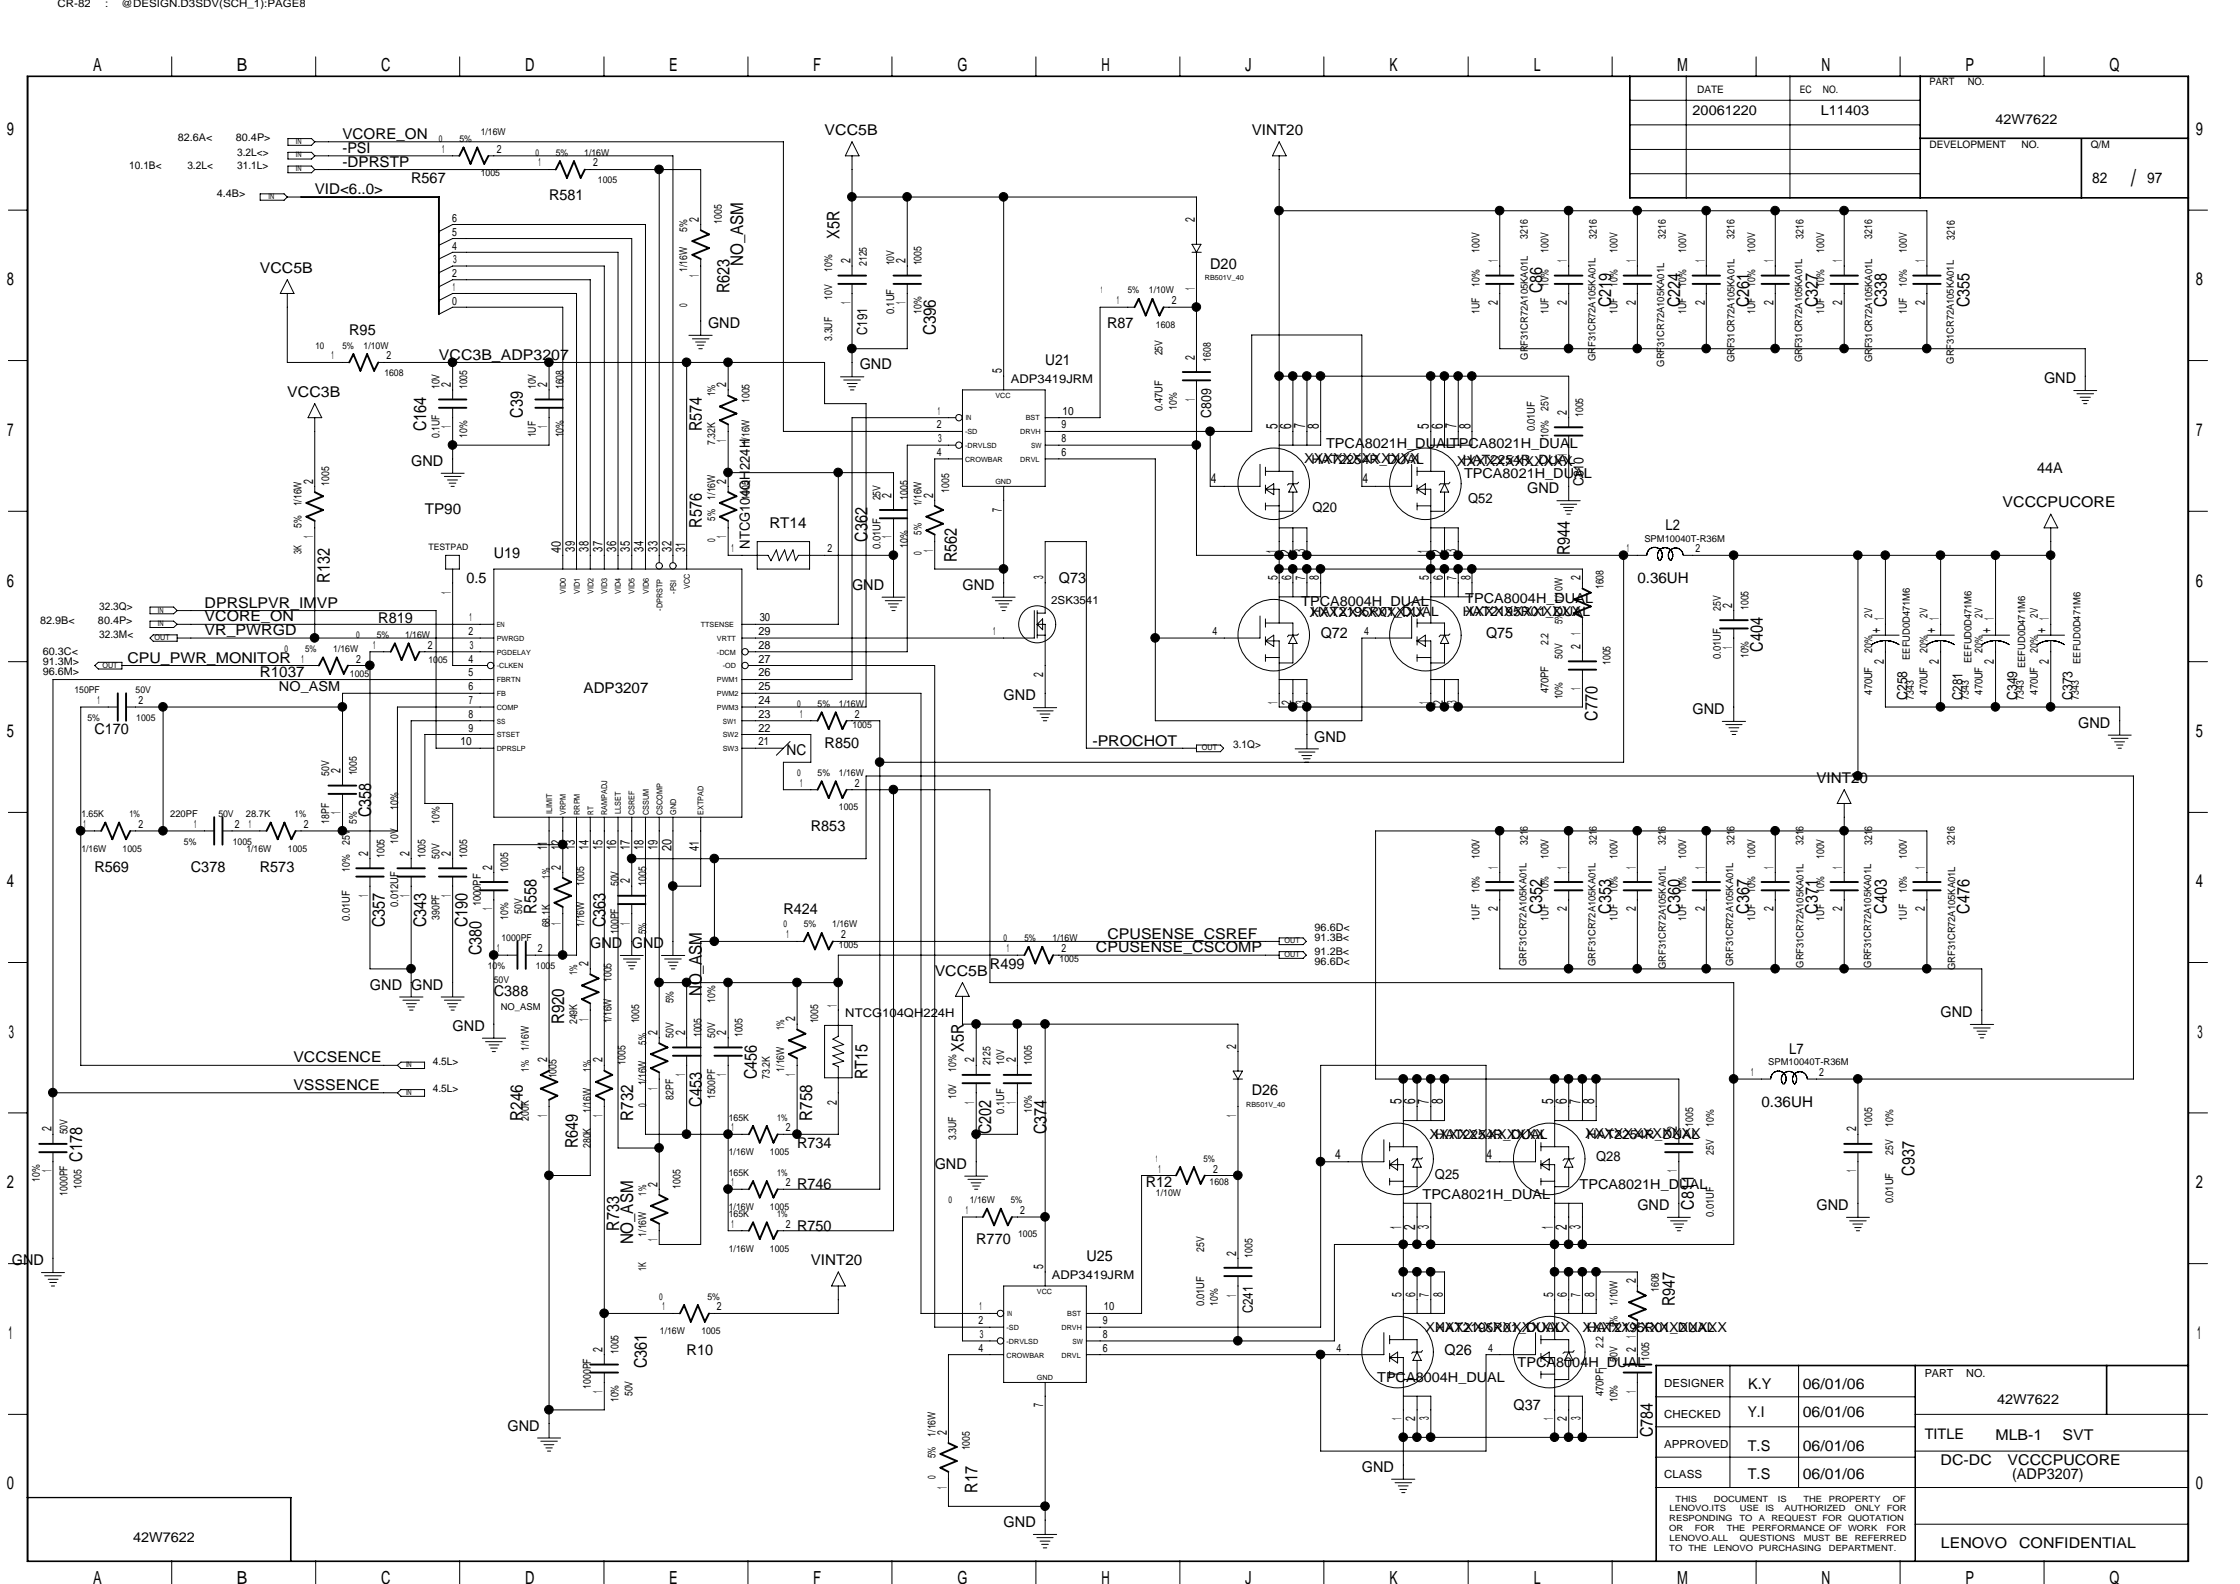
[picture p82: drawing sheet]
<svg xmlns="http://www.w3.org/2000/svg" width="297mm" height="210mm" viewBox="0 0 297 210" stroke-linecap="round" stroke-linejoin="round" font-family="sans-serif">
<defs><g id="words">
<text font-size="3.1" x="282.6" y="24.6">/</text>
<g font-size="2.4">
<text x="12.4" y="9.4">A</text>
<text x="31.4" y="9.4">B</text>
<text x="50.5" y="9.4">C</text>
<text x="69.6" y="9.4">D</text>
<text x="88.7" y="9.4">E</text>
<text x="107.8" y="9.4">F</text>
<text x="127" y="9.4">G</text>
<text x="146" y="9.4">H</text>
<text x="165.1" y="9.4">J</text>
<text x="184.3" y="9.4">K</text>
<text x="203.4" y="9.4">L</text>
<text x="222.4" y="9.4">M</text>
<text x="241.6" y="9.4">N</text>
<text x="260.6" y="9.4">P</text>
<text x="279.7" y="9.4">Q</text>
<text x=".9" y="17.9">9</text>
<text x="291.2" y="17.9">9</text>
<text x=".9" y="37.8">8</text>
<text x="291.2" y="37.8">8</text>
<text x="1" y="57.8">7</text>
<text x="291.2" y="57.8">7</text>
<text x=".9" y="77.8">6</text>
<text x="291.2" y="77.8">6</text>
<text x=".9" y="97.7">5</text>
<text x="291.2" y="97.7">5</text>
<text x=".9" y="117.6">4</text>
<text x="291.2" y="117.6">4</text>
<text x="1.2" y="137.6">3</text>
<text x="291.4" y="137.6">3</text>
<text x=".9" y="157.5">2</text>
<text x="291.2" y="157.5">2</text>
<text x="1.1" y="177.5">1</text>
<text x="291.4" y="177.5">1</text>
<text x=".9" y="197.4">0</text>
<text x="291.2" y="197.4">0</text>
<text x="12.4" y="210">A</text>
<text x="31.4" y="210">B</text>
<text x="50.5" y="210">C</text>
<text x="69.6" y="210">D</text>
<text x="127" y="210">G</text>
<text x="146" y="210">H</text>
<text x="184.3" y="210">K</text>
<text x="203.4" y="210">L</text>
<text x="222.4" y="210">M</text>
<text x="241.6" y="210">N</text>
<text x="260.6" y="210">P</text>
<text x="279.7" y="210">Q</text>
<text x="88.7" y="210">E</text>
<text x="107.8" y="210">F</text>
<text x="165.1" y="210">J</text>
</g>
<g font-size="2.3">
<text x="98.5" y="35.3" transform="rotate(-90 98.5 35.3)">NO_ASM</text>
<text x="111.3" y="31.6" transform="rotate(-90 111.3 31.6)">X5R</text>
<text x="96.7" y="38.9" transform="rotate(-90 96.7 38.9)">R623</text>
<text x="204.5" y="38.9" transform="rotate(-90 204.5 38.9)">C86</text>
<text x="213.7" y="40.7" transform="rotate(-90 213.7 40.7)">C219</text>
<text x="222.8" y="40.7" transform="rotate(-90 222.8 40.7)">C224</text>
<text x="231.9" y="40.7" transform="rotate(-90 231.9 40.7)">C261</text>
<text x="241" y="40.7" transform="rotate(-90 241 40.7)">C327</text>
<text x="250.2" y="40.7" transform="rotate(-90 250.2 40.7)">C338</text>
<text x="261.2" y="40.7" transform="rotate(-90 261.2 40.7)">C355</text>
<text x="124.1" y="44.4" transform="rotate(-90 124.1 44.4)">C396</text>
<text x="56.5" y="57.2" transform="rotate(-90 56.5 57.2)">C164</text>
<text x="69.3" y="55.4" transform="rotate(-90 69.3 55.4)">C39</text>
<text x="93.1" y="57.2" transform="rotate(-90 93.1 57.2)">R574</text>
<text x="93.1" y="70" transform="rotate(-90 93.1 70)">R576</text>
<text x="115" y="71.8" transform="rotate(-90 115 71.8)">C362</text>
<text x="43.7" y="77.3" transform="rotate(-90 43.7 77.3)">R132</text>
<text x="126.9" y="74.5" transform="rotate(-90 126.9 74.5)">R562</text>
<text x="208.2" y="73.6" transform="rotate(-90 208.2 73.6)">R944</text>
<text x="233.8" y="86.4" transform="rotate(-90 233.8 86.4)">C404</text>
<text x="211.8" y="95.5" transform="rotate(-90 211.8 95.5)">C770</text>
<text x="49.2" y="108.3" transform="rotate(-90 49.2 108.3)">C358</text>
<text x="51.1" y="122.9" transform="rotate(-90 51.1 122.9)">C357</text>
<text x="56.5" y="122.9" transform="rotate(-90 56.5 122.9)">C343</text>
<text x="62" y="122.9" transform="rotate(-90 62 122.9)">C190</text>
<text x="71.2" y="121.1" transform="rotate(-90 71.2 121.1)">R558</text>
<text x="80.3" y="122.9" transform="rotate(-90 80.3 122.9)">C363</text>
<text x="204.5" y="121.1" transform="rotate(-90 204.5 121.1)">C352</text>
<text x="213.7" y="121.1" transform="rotate(-90 213.7 121.1)">C353</text>
<text x="222.8" y="121.1" transform="rotate(-90 222.8 121.1)">C360</text>
<text x="231.9" y="121.1" transform="rotate(-90 231.9 121.1)">C367</text>
<text x="241" y="121.1" transform="rotate(-90 241 121.1)">C371</text>
<text x="250.2" y="121.1" transform="rotate(-90 250.2 121.1)">C403</text>
<text x="261.2" y="121.1" transform="rotate(-90 261.2 121.1)">C476</text>
<text x="63.8" y="126.6" transform="rotate(-90 63.8 126.6)">C380</text>
<text x="74.8" y="135.8" transform="rotate(-90 74.8 135.8)">R920</text>
<text x="93.1" y="132.1" transform="rotate(-90 93.1 132.1)">NO_ASM</text>
<text x="100.4" y="143" transform="rotate(-90 100.4 143)">C456</text>
<text x="115" y="143" transform="rotate(-90 115 143)">RT15</text>
<text x="127.8" y="139.4" transform="rotate(-90 127.8 139.4)">X5R</text>
<text x="69.3" y="148.5" transform="rotate(-90 69.3 148.5)">R246</text>
<text x="83.9" y="148.5" transform="rotate(-90 83.9 148.5)">R732</text>
<text x="93.1" y="146.7" transform="rotate(-90 93.1 146.7)">C453</text>
<text x="107.7" y="148.5" transform="rotate(-90 107.7 148.5)">R758</text>
<text x="10.9" y="154" transform="rotate(-90 10.9 154)">C178</text>
<text x="76.6" y="152.2" transform="rotate(-90 76.6 152.2)">R649</text>
<text x="131.4" y="150.4" transform="rotate(-90 131.4 150.4)">C202</text>
<text x="138.8" y="150.4" transform="rotate(-90 138.8 150.4)">C374</text>
<text x="253.9" y="155.8" transform="rotate(-90 253.9 155.8)">C937</text>
<text x="224.6" y="160.4" transform="rotate(-90 224.6 160.4)">C811</text>
<text x="82.1" y="163.2" transform="rotate(-90 82.1 163.2)">R733</text>
<text x="83.9" y="165" transform="rotate(-90 83.9 165)">NO_ASM</text>
<text x="222.1" y="173.2" transform="rotate(-90 222.1 173.2)">R947</text>
<text x="85.8" y="181.4" transform="rotate(-90 85.8 181.4)">C361</text>
<text x="219.2" y="190.5" transform="rotate(-90 219.2 190.5)">C784</text>
<text x="129.6" y="197.9" transform="rotate(-90 129.6 197.9)">R17</text>
</g>
<g font-size="2.1">
<text x="169.4" y="56.8" transform="rotate(-90 169.4 56.8)">5</text>
<text x="171.2" y="56.8" transform="rotate(-90 171.2 56.8)">6</text>
<text x="173.1" y="56.8" transform="rotate(-90 173.1 56.8)">7</text>
<text x="174.9" y="56.8" transform="rotate(-90 174.9 56.8)">8</text>
<text x="189.5" y="56.8" transform="rotate(-90 189.5 56.8)">5</text>
<text x="191.3" y="56.8" transform="rotate(-90 191.3 56.8)">6</text>
<text x="193.2" y="56.8" transform="rotate(-90 193.2 56.8)">7</text>
<text x="195" y="56.8" transform="rotate(-90 195 56.8)">8</text>
<text x="169.4" y="73.4" transform="rotate(-90 169.4 73.4)">1</text>
<text x="171.2" y="73.5" transform="rotate(-90 171.2 73.5)">2</text>
<text x="173.1" y="73.3" transform="rotate(-90 173.1 73.3)">3</text>
<text x="189.5" y="73.4" transform="rotate(-90 189.5 73.4)">1</text>
<text x="191.3" y="73.5" transform="rotate(-90 191.3 73.5)">2</text>
<text x="193.2" y="73.3" transform="rotate(-90 193.2 73.3)">3</text>
<text x="185.8" y="146.3" transform="rotate(-90 185.8 146.3)">5</text>
<text x="187.7" y="146.3" transform="rotate(-90 187.7 146.3)">6</text>
<text x="189.5" y="146.3" transform="rotate(-90 189.5 146.3)">7</text>
<text x="191.3" y="146.3" transform="rotate(-90 191.3 146.3)">8</text>
<text x="205.9" y="146.3" transform="rotate(-90 205.9 146.3)">5</text>
<text x="207.8" y="146.3" transform="rotate(-90 207.8 146.3)">6</text>
<text x="209.6" y="146.3" transform="rotate(-90 209.6 146.3)">7</text>
<text x="211.4" y="146.3" transform="rotate(-90 211.4 146.3)">8</text>
<text x="185.8" y="162.9" transform="rotate(-90 185.8 162.9)">1</text>
<text x="187.7" y="163.1" transform="rotate(-90 187.7 163.1)">2</text>
<text x="189.5" y="162.9" transform="rotate(-90 189.5 162.9)">3</text>
<text x="205.9" y="162.9" transform="rotate(-90 205.9 162.9)">1</text>
<text x="207.8" y="163.1" transform="rotate(-90 207.8 163.1)">2</text>
<text x="209.6" y="162.9" transform="rotate(-90 209.6 162.9)">3</text>
</g>
<g font-size="2">
<text x="109.3" y="17.9">VCC5B</text>
<text x="166" y="17.9">VINT20</text>
<text x="45.4" y="20.3">-PSI</text>
<text x="45.4" y="18.5">VCORE_ON</text>
<text x="45.4" y="22.1">-DPRSTP</text>
<text x="41.7" y="25.7">VID&lt;6..0&gt;</text>
<text x="54.5" y="24.3">R567</text>
<text x="72.8" y="26.5">R581</text>
<text x="277.4" y="24.3">82</text>
<text x="284.7" y="24.3">97</text>
<text x="160.5" y="35.6">D20</text>
<text x="34.5" y="36.2">VCC5B</text>
<text x="46.3" y="44.4">R95</text>
<text x="58.2" y="47.7">VCC3B_ADP3207</text>
<text x="93.9" y="43.5">GND</text>
<text x="146.8" y="43.5">R87</text>
<text x="38.1" y="52.6">VCC3B</text>
<text x="114" y="49">GND</text>
<text x="138.6" y="48.4">U21</text>
<text x="271.1" y="50.8">GND</text>
<text x="54.5" y="61.8">GND</text>
<text x="202.5" y="65.4">GND</text>
<text x="270.1" y="62.7">44A</text>
<text x="56.3" y="68.2">TP90</text>
<text x="102" y="70">RT14</text>
<text x="220.8" y="70.3">L2</text>
<text x="265.6" y="67.2">VCCCPUCORE</text>
<text x="61.8" y="77.3">0.5</text>
<text x="65.5" y="74">U19</text>
<text x="140.4" y="77.3">Q73</text>
<text x="217.1" y="77.3">0.36UH</text>
<text x="27.1" y="82.4">VCORE_ON</text>
<text x="27.1" y="80.6">DPRSLPVR_IMVP</text>
<text x="50.2" y="82.6">R819</text>
<text x="113" y="78.2">GND</text>
<text x="127.6" y="78.2">GND</text>
<text x="16.9" y="87.9">CPU_PWR_MONITOR</text>
<text x="27.1" y="84.2">VR_PWRGD</text>
<text x="34.5" y="89.7">R1037</text>
<text x="175.1" y="84.6">Q72</text>
<text x="197.1" y="84.6">Q75</text>
<text x="77.4" y="91.9">ADP3207</text>
<text x="133.1" y="92.8">GND</text>
<text x="224.4" y="94.6">GND</text>
<text x="12.5" y="97.4">C170</text>
<text x="104.3" y="100.1">NC</text>
<text x="109.3" y="99.2">R850</text>
<text x="144.9" y="98.8">-PROCHOT</text>
<text x="174.3" y="98.3">GND</text>
<text x="275.6" y="96.5">GND</text>
<text x="240.9" y="103.8">VINT20</text>
<text x="107.5" y="110.2">R853</text>
<text x="12.5" y="115.7">R569</text>
<text x="25.3" y="115.7">C378</text>
<text x="34.5" y="115.7">R573</text>
<text x="78.3" y="125.7">GND</text>
<text x="83.8" y="125.7">GND</text>
<text x="103.9" y="121.1">R424</text>
<text x="146.9" y="124.4">CPUSENSE_CSREF</text>
<text x="49.1" y="131.2">GND GND</text>
<text x="123.9" y="129.3">VCC5B</text>
<text x="131.3" y="128.4">R499</text>
<text x="145.3" y="126.2">CPUSENSE_CSCOMP</text>
<text x="60" y="136.7">GND</text>
<text x="65.5" y="132.1">C388</text>
<text x="257.3" y="134.8">GND</text>
<text x="38.9" y="140.8">VCCSENCE</text>
<text x="237.3" y="139.7">L7</text>
<text x="38.9" y="144.5">VSSSENCE</text>
<text x="166" y="145.2">D26</text>
<text x="233.6" y="146.7">0.36UH</text>
<text x="105.7" y="152.2">R734</text>
<text x="123.9" y="154.9">GND</text>
<text x="105.7" y="157.6">R746</text>
<text x="151.9" y="157.3">R12</text>
<text x="217.1" y="160.4">GND</text>
<text x="240.9" y="160.4">GND</text>
<text x="1.6" y="167.7">GND</text>
<text x="105.7" y="163.2">R750</text>
<text x="107.5" y="167.7">VINT20</text>
<text x="129.5" y="165">R770</text>
<text x="144.1" y="167.1">U25</text>
<text x="91.1" y="179.6">R10</text>
<text x="191.6" y="179.6">Q26</text>
<text x="231.8" y="184.1">K.Y</text>
<text x="239.1" y="184.1">06/01/06</text>
<text x="67.3" y="189.7">GND</text>
<text x="200.7" y="186.9">Q37</text>
<text x="231.8" y="187.8">Y.I</text>
<text x="239.1" y="187.8">06/01/06</text>
<text x="264.6" y="190.9">MLB-1</text>
<text x="273.5" y="190.9">SVT</text>
<text x="180.6" y="195.1">GND</text>
<text x="231.8" y="196">T.S</text>
<text x="231.8" y="192.4">T.S</text>
<text x="239.1" y="196">06/01/06</text>
<text x="239.1" y="192.4">06/01/06</text>
<text x="257.3" y="194.2">DC-DC</text>
<text x="266.2" y="194.2">VCCCPUCORE</text>
<text x="266.8" y="196">(ADP3207)</text>
<text x="133.1" y="202.4">GND</text>
<text x="257.4" y="205.2">LENOVO</text>
<text x="267.8" y="205.2">CONFIDENTIAL</text>
</g>
<g font-size="1.9">
<text x="115" y="44.4" transform="rotate(-90 115 44.4)">C191</text>
<text x="160.6" y="55.4" transform="rotate(-90 160.6 55.4)">C809</text>
<text x="210" y="64.5" transform="rotate(-90 210 64.5)">C810</text>
<text x="99.4" y="72.7" transform="rotate(-90 99.4 72.7)">NTCG104QH224H</text>
<text x="249.4" y="83.9" transform="rotate(-90 249.4 83.9)">+ 1</text>
<text x="256.7" y="83.9" transform="rotate(-90 256.7 83.9)">+ 1</text>
<text x="264" y="83.9" transform="rotate(-90 264 83.9)">+ 1</text>
<text x="271.3" y="83.9" transform="rotate(-90 271.3 83.9)">+ 1</text>
<text x="252.9" y="92.8" transform="rotate(-90 252.9 92.8)">C258</text>
<text x="260.2" y="92.8" transform="rotate(-90 260.2 92.8)">C281</text>
<text x="267.5" y="92.8" transform="rotate(-90 267.5 92.8)">C349</text>
<text x="274.8" y="92.8" transform="rotate(-90 274.8 92.8)">C373</text>
<text x="166.1" y="174.1" transform="rotate(-90 166.1 174.1)">C241</text>
<text x="255.2" y="190.7">TITLE</text>
</g>
<g font-size="1.8">
<text x="224.4" y="15.3">20061220</text>
<text x="241.5" y="15.3">L11403</text>
<text x="264.6" y="16.4">42W7622</text>
<text x="92.7" y="29.4" transform="rotate(-90 92.7 29.4)">2</text>
<text x="158.5" y="29.4" transform="rotate(-90 158.5 29.4)">2</text>
<text x="112.8" y="34.9" transform="rotate(-90 112.8 34.9)">2</text>
<text x="120.1" y="34.9" transform="rotate(-90 120.1 34.9)">2</text>
<text x="198.6" y="34.8" transform="rotate(-90 198.6 34.8)">1</text>
<text x="207.8" y="34.8" transform="rotate(-90 207.8 34.8)">1</text>
<text x="216.9" y="34.8" transform="rotate(-90 216.9 34.8)">1</text>
<text x="226.1" y="34.8" transform="rotate(-90 226.1 34.8)">1</text>
<text x="235.2" y="34.8" transform="rotate(-90 235.2 34.8)">1</text>
<text x="244.3" y="34.8" transform="rotate(-90 244.3 34.8)">1</text>
<text x="255.3" y="34.8" transform="rotate(-90 255.3 34.8)">1</text>
<text x="92.7" y="36.7" transform="rotate(-90 92.7 36.7)">1</text>
<text x="112.8" y="40.3" transform="rotate(-90 112.8 40.3)">1</text>
<text x="120.1" y="40.3" transform="rotate(-90 120.1 40.3)">1</text>
<text x="158.5" y="38.5" transform="rotate(-90 158.5 38.5)">1</text>
<text x="198.6" y="40.4" transform="rotate(-90 198.6 40.4)">2</text>
<text x="207.8" y="40.4" transform="rotate(-90 207.8 40.4)">2</text>
<text x="216.9" y="40.4" transform="rotate(-90 216.9 40.4)">2</text>
<text x="226.1" y="40.4" transform="rotate(-90 226.1 40.4)">2</text>
<text x="235.2" y="40.4" transform="rotate(-90 235.2 40.4)">2</text>
<text x="244.3" y="40.4" transform="rotate(-90 244.3 40.4)">2</text>
<text x="255.3" y="40.4" transform="rotate(-90 255.3 40.4)">2</text>
<text x="158.5" y="47.7" transform="rotate(-90 158.5 47.7)">2</text>
<text x="59.8" y="51.4" transform="rotate(-90 59.8 51.4)">2</text>
<text x="72.6" y="51.4" transform="rotate(-90 72.6 51.4)">2</text>
<text x="96.3" y="51.4" transform="rotate(-90 96.3 51.4)">2</text>
<text x="132.8" y="49.5" transform="rotate(-90 132.8 49.5)">5</text>
<text x="158.5" y="53.1" transform="rotate(-90 158.5 53.1)">1</text>
<text x="59.8" y="56.8" transform="rotate(-90 59.8 56.8)">1</text>
<text x="72.6" y="56.8" transform="rotate(-90 72.6 56.8)">1</text>
<text x="96.3" y="58.6" transform="rotate(-90 96.3 58.6)">1</text>
<text x="175.8" y="59.4">TPCA8021H_DUALTPCA8021H_DUAL</text>
<text x="207.8" y="55" transform="rotate(-90 207.8 55)">2</text>
<text x="41.5" y="64.1" transform="rotate(-90 41.5 64.1)">2</text>
<text x="96.3" y="64.1" transform="rotate(-90 96.3 64.1)">2</text>
<text x="118.2" y="66" transform="rotate(-90 118.2 66)">2</text>
<text x="123.7" y="66" transform="rotate(-90 123.7 66)">2</text>
<text x="160.6" y="64.1">4</text>
<text x="172.9" y="61.3">XXXXXXXXXXXX</text>
<text x="180.7" y="64.1">4</text>
<text x="193.2" y="61.7">XXXXXXXXXXXX</text>
<text x="194.1" y="63.3">TPCA8021H_DUAL</text>
<text x="207.8" y="60.4" transform="rotate(-90 207.8 60.4)">1</text>
<text x="41.5" y="71.4" transform="rotate(-90 41.5 71.4)">1</text>
<text x="96.3" y="71.4" transform="rotate(-90 96.3 71.4)">1</text>
<text x="118.2" y="71.4" transform="rotate(-90 118.2 71.4)">1</text>
<text x="132.8" y="67.8" transform="rotate(-90 132.8 67.8)">7</text>
<text x="174" y="67.9">Q20</text>
<text x="194.7" y="66.6">Q52</text>
<text x="74.4" y="73.3" transform="rotate(-90 74.4 73.3)">40</text>
<text x="76.2" y="73.1" transform="rotate(-90 76.2 73.1)">39</text>
<text x="78.1" y="73.1" transform="rotate(-90 78.1 73.1)">38</text>
<text x="79.9" y="73.1" transform="rotate(-90 79.9 73.1)">37</text>
<text x="81.7" y="73.1" transform="rotate(-90 81.7 73.1)">36</text>
<text x="83.5" y="73.1" transform="rotate(-90 83.5 73.1)">35</text>
<text x="85.3" y="73.1" transform="rotate(-90 85.3 73.1)">34</text>
<text x="87.2" y="73.1" transform="rotate(-90 87.2 73.1)">33</text>
<text x="89" y="73.1" transform="rotate(-90 89 73.1)">32</text>
<text x="90.8" y="73.1" transform="rotate(-90 90.8 73.1)">31</text>
<text x="123.7" y="73.2" transform="rotate(-90 123.7 73.2)">1</text>
<text x="138.3" y="76.8" transform="rotate(-90 138.3 76.8)">3</text>
<text x="169.4" y="76.9" transform="rotate(-90 169.4 76.9)">5</text>
<text x="171.2" y="76.9" transform="rotate(-90 171.2 76.9)">6</text>
<text x="173.1" y="76.9" transform="rotate(-90 173.1 76.9)">7</text>
<text x="174.9" y="76.9" transform="rotate(-90 174.9 76.9)">8</text>
<text x="189.5" y="76.9" transform="rotate(-90 189.5 76.9)">5</text>
<text x="191.3" y="76.9" transform="rotate(-90 191.3 76.9)">6</text>
<text x="193.2" y="76.9" transform="rotate(-90 193.2 76.9)">7</text>
<text x="195" y="76.9" transform="rotate(-90 195 76.9)">8</text>
<text x="209.6" y="76.9" transform="rotate(-90 209.6 76.9)">2</text>
<text x="59.8" y="78.7" transform="rotate(-90 59.8 78.7)">1</text>
<text x="172.5" y="80.3">TPCA8004H_DUAL</text>
<text x="173.6" y="81.8">XXXXXXXXXXXX</text>
<text x="194.3" y="81.6">XXXXXXXXXXXX</text>
<text x="194.3" y="80">TPCA8004H_DUAL</text>
<text x="229.7" y="80.6" transform="rotate(-90 229.7 80.6)">2</text>
<text x="138.3" y="89.8" transform="rotate(-90 138.3 89.8)">2</text>
<text x="209.6" y="86.1" transform="rotate(-90 209.6 86.1)">2</text>
<text x="209.6" y="84.2" transform="rotate(-90 209.6 84.2)">1</text>
<text x="229.7" y="86" transform="rotate(-90 229.7 86)">1</text>
<text x="249.8" y="88" transform="rotate(-90 249.8 88)">2</text>
<text x="257.1" y="88" transform="rotate(-90 257.1 88)">2</text>
<text x="264.4" y="88" transform="rotate(-90 264.4 88)">2</text>
<text x="271.7" y="88" transform="rotate(-90 271.7 88)">2</text>
<text x="37" y="91.7">NO_ASM</text>
<text x="169.4" y="93.3" transform="rotate(-90 169.4 93.3)">1</text>
<text x="171.2" y="93.4" transform="rotate(-90 171.2 93.4)">2</text>
<text x="173.1" y="93.3" transform="rotate(-90 173.1 93.3)">3</text>
<text x="189.5" y="93.3" transform="rotate(-90 189.5 93.3)">1</text>
<text x="191.3" y="93.4" transform="rotate(-90 191.3 93.4)">2</text>
<text x="193.2" y="93.3" transform="rotate(-90 193.2 93.3)">3</text>
<text x="209.6" y="91.5" transform="rotate(-90 209.6 91.5)">1</text>
<text x="45.2" y="107.9" transform="rotate(-90 45.2 107.9)">1</text>
<text x="45.2" y="102.5" transform="rotate(-90 45.2 102.5)">2</text>
<text x="48.8" y="113.5" transform="rotate(-90 48.8 113.5)">2</text>
<text x="54.3" y="113.5" transform="rotate(-90 54.3 113.5)">2</text>
<text x="59.8" y="113.5" transform="rotate(-90 59.8 113.5)">2</text>
<text x="72.6" y="112.7" transform="rotate(-90 72.6 112.7)">11</text>
<text x="74.4" y="112.7" transform="rotate(-90 74.4 112.7)">12</text>
<text x="76.2" y="112.7" transform="rotate(-90 76.2 112.7)">13</text>
<text x="78.1" y="112.7" transform="rotate(-90 78.1 112.7)">14</text>
<text x="79.9" y="112.7" transform="rotate(-90 79.9 112.7)">15</text>
<text x="81.7" y="112.7" transform="rotate(-90 81.7 112.7)">16</text>
<text x="83.5" y="112.7" transform="rotate(-90 83.5 112.7)">17</text>
<text x="85.3" y="112.7" transform="rotate(-90 85.3 112.7)">18</text>
<text x="87.2" y="112.7" transform="rotate(-90 87.2 112.7)">19</text>
<text x="89" y="112.9" transform="rotate(-90 89 112.9)">20</text>
<text x="92.7" y="112.9" transform="rotate(-90 92.7 112.9)">41</text>
<text x="48.8" y="118.9" transform="rotate(-90 48.8 118.9)">1</text>
<text x="54.3" y="118.9" transform="rotate(-90 54.3 118.9)">1</text>
<text x="59.8" y="118.9" transform="rotate(-90 59.8 118.9)">1</text>
<text x="65.3" y="115.3" transform="rotate(-90 65.3 115.3)">2</text>
<text x="74.4" y="115.3" transform="rotate(-90 74.4 115.3)">2</text>
<text x="83.5" y="117.1" transform="rotate(-90 83.5 117.1)">2</text>
<text x="198.6" y="115.1" transform="rotate(-90 198.6 115.1)">1</text>
<text x="207.8" y="115.1" transform="rotate(-90 207.8 115.1)">1</text>
<text x="216.9" y="115.1" transform="rotate(-90 216.9 115.1)">1</text>
<text x="226.1" y="115.1" transform="rotate(-90 226.1 115.1)">1</text>
<text x="235.2" y="115.1" transform="rotate(-90 235.2 115.1)">1</text>
<text x="244.3" y="115.1" transform="rotate(-90 244.3 115.1)">1</text>
<text x="255.3" y="115.1" transform="rotate(-90 255.3 115.1)">1</text>
<text x="65.3" y="120.7" transform="rotate(-90 65.3 120.7)">1</text>
<text x="74.4" y="122.6" transform="rotate(-90 74.4 122.6)">1</text>
<text x="83.5" y="122.6" transform="rotate(-90 83.5 122.6)">1</text>
<text x="198.6" y="120.8" transform="rotate(-90 198.6 120.8)">2</text>
<text x="207.8" y="120.8" transform="rotate(-90 207.8 120.8)">2</text>
<text x="216.9" y="120.8" transform="rotate(-90 216.9 120.8)">2</text>
<text x="226.1" y="120.8" transform="rotate(-90 226.1 120.8)">2</text>
<text x="235.2" y="120.8" transform="rotate(-90 235.2 120.8)">2</text>
<text x="244.3" y="120.8" transform="rotate(-90 244.3 120.8)">2</text>
<text x="255.3" y="120.8" transform="rotate(-90 255.3 120.8)">2</text>
<text x="78.1" y="128.1" transform="rotate(-90 78.1 128.1)">2</text>
<text x="78.1" y="135.3" transform="rotate(-90 78.1 135.3)">1</text>
<text x="87.2" y="137.2" transform="rotate(-90 87.2 137.2)">2</text>
<text x="90.8" y="137.2" transform="rotate(-90 90.8 137.2)">2</text>
<text x="96.3" y="137.2" transform="rotate(-90 96.3 137.2)">2</text>
<text x="105.4" y="135.4" transform="rotate(-90 105.4 135.4)">2</text>
<text x="111" y="133.4" transform="rotate(-90 111 133.4)">1</text>
<text x="72.6" y="140.8" transform="rotate(-90 72.6 140.8)">2</text>
<text x="79.9" y="140.8" transform="rotate(-90 79.9 140.8)">2</text>
<text x="90.8" y="142.6" transform="rotate(-90 90.8 142.6)">1</text>
<text x="96.3" y="142.6" transform="rotate(-90 96.3 142.6)">1</text>
<text x="105.4" y="142.6" transform="rotate(-90 105.4 142.6)">1</text>
<text x="129.2" y="140.8" transform="rotate(-90 129.2 140.8)">2</text>
<text x="134.7" y="140.8" transform="rotate(-90 134.7 140.8)">2</text>
<text x="163.9" y="139" transform="rotate(-90 163.9 139)">2</text>
<text x="6.8" y="150" transform="rotate(-90 6.8 150)">2</text>
<text x="72.6" y="148.1" transform="rotate(-90 72.6 148.1)">1</text>
<text x="79.9" y="148.1" transform="rotate(-90 79.9 148.1)">1</text>
<text x="87.2" y="144.4" transform="rotate(-90 87.2 144.4)">1</text>
<text x="111" y="146.4" transform="rotate(-90 111 146.4)">2</text>
<text x="129.2" y="146.3" transform="rotate(-90 129.2 146.3)">1</text>
<text x="134.7" y="146.3" transform="rotate(-90 134.7 146.3)">1</text>
<text x="163.9" y="148.1" transform="rotate(-90 163.9 148.1)">1</text>
<text x="222.4" y="150" transform="rotate(-90 222.4 150)">2</text>
<text x="246.1" y="150" transform="rotate(-90 246.1 150)">2</text>
<text x="6.8" y="155.4" transform="rotate(-90 6.8 155.4)">1</text>
<text x="177" y="153.6">4</text>
<text x="189.6" y="151">XXXXXXXXXXXX</text>
<text x="197.1" y="153.6">4</text>
<text x="210.2" y="150.9">XXXXXXXXXXXX</text>
<text x="211.7" y="154">Q28</text>
<text x="222.4" y="155.4" transform="rotate(-90 222.4 155.4)">1</text>
<text x="246.1" y="155.4" transform="rotate(-90 246.1 155.4)">1</text>
<text x="87.2" y="157.3" transform="rotate(-90 87.2 157.3)">2</text>
<text x="188.6" y="158.9">TPCA8021H_DUAL</text>
<text x="190.3" y="156.3">Q25</text>
<text x="209.5" y="157.6">TPCA8021H_DUAL</text>
<text x="87.2" y="164.5" transform="rotate(-90 87.2 164.5)">1</text>
<text x="163.9" y="166.5" transform="rotate(-90 163.9 166.5)">2</text>
<text x="138.3" y="168.3" transform="rotate(-90 138.3 168.3)">5</text>
<text x="163.9" y="171.9" transform="rotate(-90 163.9 171.9)">1</text>
<text x="185.8" y="171.9" transform="rotate(-90 185.8 171.9)">5</text>
<text x="187.7" y="171.9" transform="rotate(-90 187.7 171.9)">6</text>
<text x="189.5" y="171.9" transform="rotate(-90 189.5 171.9)">7</text>
<text x="191.3" y="171.9" transform="rotate(-90 191.3 171.9)">8</text>
<text x="205.9" y="171.9" transform="rotate(-90 205.9 171.9)">5</text>
<text x="207.8" y="171.9" transform="rotate(-90 207.8 171.9)">6</text>
<text x="209.6" y="171.9" transform="rotate(-90 209.6 171.9)">7</text>
<text x="211.4" y="171.9" transform="rotate(-90 211.4 171.9)">8</text>
<text x="216.9" y="170.1" transform="rotate(-90 216.9 170.1)">2</text>
<text x="79.9" y="179.2" transform="rotate(-90 79.9 179.2)">2</text>
<text x="189" y="176.6">XXXXXXXXXXXXXXX</text>
<text x="209.8" y="176.6">XXXXXXXXXXXXXXX</text>
<text x="216.9" y="179.2" transform="rotate(-90 216.9 179.2)">2</text>
<text x="216.9" y="177.3" transform="rotate(-90 216.9 177.3)">1</text>
<text x="79.9" y="184.7" transform="rotate(-90 79.9 184.7)">1</text>
<text x="182.6" y="183.2">TPCA8004H_DUAL</text>
<text x="201.2" y="181.2">TPCA8004H_DUAL</text>
<text x="216.9" y="184.7" transform="rotate(-90 216.9 184.7)">1</text>
<text x="125.6" y="190.2" transform="rotate(-90 125.6 190.2)">2</text>
<text x="138.3" y="186.6" transform="rotate(-90 138.3 186.6)">7</text>
<text x="185.8" y="188.3" transform="rotate(-90 185.8 188.3)">1</text>
<text x="187.7" y="188.4" transform="rotate(-90 187.7 188.4)">2</text>
<text x="189.5" y="188.3" transform="rotate(-90 189.5 188.3)">3</text>
<text x="205.9" y="188.3" transform="rotate(-90 205.9 188.3)">1</text>
<text x="207.8" y="188.4" transform="rotate(-90 207.8 188.4)">2</text>
<text x="209.6" y="188.3" transform="rotate(-90 209.6 188.3)">3</text>
<text x="264.8" y="186.1">42W7622</text>
<text x="125.6" y="197.4" transform="rotate(-90 125.6 197.4)">1</text>
<text x="17.6" y="204.4">42W7622</text>
</g>
<g font-size="1.7">
<text x="173.9" y="61.5">HAT2254R_DUAL</text>
<text x="194" y="61.5">HAT2254R_DUAL</text>
<text x="173.9" y="81.6">HAT2195R01_DUAL</text>
<text x="194" y="81.6">HAT2195R01_DUAL</text>
<text x="190.3" y="151">HAT2254R_DUAL</text>
<text x="210.4" y="151">HAT2254R_DUAL</text>
<text x="190.3" y="176.6">HAT2195R01_DUAL</text>
<text x="210.4" y="176.6">HAT2195R01_DUAL</text>
</g>
<g font-size="1.6">
<text x="134" y="50.8">ADP3419JRM</text>
<text x="112.1" y="134.8">NTCG104QH224H</text>
<text x="139.5" y="169.5">ADP3419JRM</text>
</g>
<g font-size="1.5">
<text x="58.6" y="20.2">1</text>
<text x="65.9" y="20.2">2</text>
<text x="71.4" y="22.1">1</text>
<text x="78.7" y="22.1">2</text>
<text x="59.9" y="29.4">6</text>
<text x="59.9" y="33.1">4</text>
<text x="59.9" y="31.3">5</text>
<text x="60.1" y="34.9">3</text>
<text x="259.2" y="31.7" transform="rotate(-90 259.2 31.7)">3216</text>
<text x="59.9" y="36.7">2</text>
<text x="59.9" y="40.4">0</text>
<text x="60.1" y="38.6">1</text>
<text x="148.1" y="40.3">1</text>
<text x="155.4" y="40.3">2</text>
<text x="44" y="47.6">1</text>
<text x="51.3" y="47.6">2</text>
<text x="124.2" y="56.8">2</text>
<text x="124.4" y="54.9">1</text>
<text x="124.4" y="58.6">3</text>
<text x="140.8" y="56.8">9</text>
<text x="140.8" y="58.6">8</text>
<text x="140.9" y="54.9">10</text>
<text x="124.2" y="60.4">4</text>
<text x="140.8" y="60.4">6</text>
<text x="97" y="73.2">1</text>
<text x="109.7" y="73.2">2</text>
<text x="215.7" y="73.2">1</text>
<text x="224.8" y="73.2">2</text>
<text x="62.3" y="82.3">1</text>
<text x="100.7" y="82.3">30</text>
<text x="139.4" y="80.1">2SK3541</text>
<text x="40" y="87.8">1</text>
<text x="47.2" y="87.8">2</text>
<text x="49.5" y="86">1</text>
<text x="56.7" y="86">2</text>
<text x="62.1" y="89.7">5</text>
<text x="62.1" y="87.8">4</text>
<text x="62.1" y="84.2">2</text>
<text x="62.3" y="86">3</text>
<text x="100.6" y="84.2">29</text>
<text x="100.6" y="86">28</text>
<text x="100.6" y="87.8">27</text>
<text x="100.6" y="89.7">26</text>
<text x="131.7" y="84.2">1</text>
<text x="160.8" y="84.2">4</text>
<text x="180.9" y="84.2">4</text>
<text x="13" y="93.3">1</text>
<text x="18.4" y="93.3">2</text>
<text x="62.1" y="95.1">8</text>
<text x="62.1" y="91.5">6</text>
<text x="62.2" y="93.3">7</text>
<text x="100.6" y="91.5">25</text>
<text x="100.6" y="93.3">24</text>
<text x="100.6" y="95.1">23</text>
<text x="106.1" y="95.1">1</text>
<text x="113.4" y="95.1">2</text>
<text x="61.1" y="98.8">10</text>
<text x="62.1" y="97">9</text>
<text x="100.6" y="97">22</text>
<text x="100.6" y="98.8">21</text>
<text x="106.1" y="104.3">1</text>
<text x="113.4" y="104.3">2</text>
<text x="11.1" y="109.8">1</text>
<text x="18.4" y="109.8">2</text>
<text x="25.7" y="109.8">1</text>
<text x="31.2" y="109.8">2</text>
<text x="33" y="109.8">1</text>
<text x="40.3" y="109.8">2</text>
<text x="104.3" y="124.4">1</text>
<text x="111.5" y="124.4">2</text>
<text x="65.9" y="126.2">1</text>
<text x="71.3" y="126.2">2</text>
<text x="133.5" y="126.2">1</text>
<text x="140.8" y="126.2">2</text>
<text x="232.2" y="142.7">1</text>
<text x="241.3" y="142.7">2</text>
<text x="97" y="149.9">1</text>
<text x="104.2" y="149.9">2</text>
<text x="153.6" y="155.4">1</text>
<text x="160.9" y="155.4">2</text>
<text x="97" y="157.3">1</text>
<text x="104.2" y="157.3">2</text>
<text x="128.1" y="160.9">1</text>
<text x="135.3" y="160.9">2</text>
<text x="97" y="162.7">1</text>
<text x="104.2" y="162.7">2</text>
<text x="87.8" y="173.7">1</text>
<text x="95.1" y="173.7">2</text>
<text x="129.9" y="173.7">1</text>
<text x="146.4" y="173.7">10</text>
<text x="129.7" y="179.2">4</text>
<text x="129.7" y="175.5">2</text>
<text x="129.9" y="177.4">3</text>
<text x="146.3" y="175.5">9</text>
<text x="146.3" y="177.4">8</text>
<text x="146.3" y="179.2">6</text>
<text x="177.2" y="179.2">4</text>
<text x="197.4" y="179.2">4</text>
<text x="220.7" y="183.9">DESIGNER</text>
<text x="255.2" y="182.6">PART</text>
<text x="260.7" y="182.6">NO.</text>
<text x="220.7" y="191.9">APPROVED</text>
<text x="220.7" y="187.9">CHECKED</text>
<text x="220.7" y="196">CLASS</text>
</g>
<g font-size="1.4">
<text x="7.6" y=".9">CR-82</text>
<text x="14" y=".9">:</text>
<text x="16.1" y=".9">@DESIGN.D3SDV(SCH_1):PAGE8</text>
<text x="255.9" y="11.3">PART</text>
<text x="260.9" y="11.3">NO.</text>
<text x="225" y="12.4">DATE</text>
<text x="238.7" y="12.4">EC</text>
<text x="241.7" y="12.4">NO.</text>
<text x="17.1" y="22.4">10.1B&lt;</text>
<text x="23.6" y="18.8">82.6A&lt;</text>
<text x="24.8" y="22.4">3.2L&lt;</text>
<text x="31.3" y="18.8">80.4P&gt;</text>
<text x="31.5" y="20.6">3.2L&lt;&gt;</text>
<text x="31.5" y="22.4">31.1L&gt;</text>
<text x="255.9" y="19.6">DEVELOPMENT</text>
<text x="268.1" y="19.6">NO.</text>
<text x="277.2" y="19.6">Q/M</text>
<text x="28.7" y="26.1">4.4B&gt;</text>
<text x="95.7" y="29.7" transform="rotate(-90 95.7 29.7)">1005</text>
<text x="91.1" y="30.7" transform="rotate(-90 91.1 30.7)">5%</text>
<text x="114.9" y="35.3" transform="rotate(-90 114.9 35.3)">2125</text>
<text x="118.6" y="35.2" transform="rotate(-90 118.6 35.2)">10V</text>
<text x="122.2" y="35.2" transform="rotate(-90 122.2 35.2)">1005</text>
<text x="196.2" y="33.5" transform="rotate(-90 196.2 33.5)">100V</text>
<text x="202.6" y="31.6" transform="rotate(-90 202.6 31.6)">3216</text>
<text x="205.4" y="33.5" transform="rotate(-90 205.4 33.5)">100V</text>
<text x="211.7" y="31.6" transform="rotate(-90 211.7 31.6)">3216</text>
<text x="214.5" y="33.5" transform="rotate(-90 214.5 33.5)">100V</text>
<text x="220.9" y="31.6" transform="rotate(-90 220.9 31.6)">3216</text>
<text x="223.6" y="33.5" transform="rotate(-90 223.6 33.5)">100V</text>
<text x="230" y="31.6" transform="rotate(-90 230 31.6)">3216</text>
<text x="232.7" y="33.5" transform="rotate(-90 232.7 33.5)">100V</text>
<text x="239.1" y="31.6" transform="rotate(-90 239.1 31.6)">3216</text>
<text x="241.9" y="33.5" transform="rotate(-90 241.9 33.5)">100V</text>
<text x="248.3" y="31.6" transform="rotate(-90 248.3 31.6)">3216</text>
<text x="252.9" y="33.5" transform="rotate(-90 252.9 33.5)">100V</text>
<text x="91.1" y="40.7" transform="rotate(-90 91.1 40.7)">0</text>
<text x="91.1" y="36.1" transform="rotate(-90 91.1 36.1)">1/16W</text>
<text x="110.4" y="39.8" transform="rotate(-90 110.4 39.8)">10V</text>
<text x="110.4" y="36.1" transform="rotate(-90 110.4 36.1)">10%</text>
<text x="118.6" y="41.7" transform="rotate(-90 118.6 41.7)">0.1UF</text>
<text x="122.2" y="41.6" transform="rotate(-90 122.2 41.6)">10%</text>
<text x="196.2" y="41.7" transform="rotate(-90 196.2 41.7)">1UF</text>
<text x="196.2" y="38" transform="rotate(-90 196.2 38)">10%</text>
<text x="205.4" y="41.7" transform="rotate(-90 205.4 41.7)">1UF</text>
<text x="205.4" y="38" transform="rotate(-90 205.4 38)">10%</text>
<text x="214.5" y="38" transform="rotate(-90 214.5 38)">10%</text>
<text x="214.5" y="41.7" transform="rotate(-90 214.5 41.7)">1UF</text>
<text x="223.6" y="38" transform="rotate(-90 223.6 38)">10%</text>
<text x="223.6" y="41.7" transform="rotate(-90 223.6 41.7)">1UF</text>
<text x="232.7" y="38" transform="rotate(-90 232.7 38)">10%</text>
<text x="232.7" y="41.7" transform="rotate(-90 232.7 41.7)">1UF</text>
<text x="241.9" y="38" transform="rotate(-90 241.9 38)">10%</text>
<text x="241.9" y="41.7" transform="rotate(-90 241.9 41.7)">1UF</text>
<text x="252.9" y="38" transform="rotate(-90 252.9 38)">10%</text>
<text x="252.9" y="41.7" transform="rotate(-90 252.9 41.7)">1UF</text>
<text x="110.4" y="45.2" transform="rotate(-90 110.4 45.2)">3.3UF</text>
<text x="154.2" y="47.1" transform="rotate(-90 154.2 47.1)">25V</text>
<text x="160.6" y="48" transform="rotate(-90 160.6 48)">1608</text>
<text x="58.3" y="51.6" transform="rotate(-90 58.3 51.6)">10V</text>
<text x="61.9" y="51.6" transform="rotate(-90 61.9 51.6)">1005</text>
<text x="71.1" y="51.6" transform="rotate(-90 71.1 51.6)">10V</text>
<text x="74.7" y="51.6" transform="rotate(-90 74.7 51.6)">1608</text>
<text x="94.8" y="52.5" transform="rotate(-90 94.8 52.5)">1%</text>
<text x="99.4" y="53.4" transform="rotate(-90 99.4 53.4)">1005</text>
<text x="58.3" y="58.1" transform="rotate(-90 58.3 58.1)">0.1UF</text>
<text x="61.9" y="58" transform="rotate(-90 61.9 58)">10%</text>
<text x="71.1" y="58" transform="rotate(-90 71.1 58)">1UF</text>
<text x="74.7" y="58" transform="rotate(-90 74.7 58)">10%</text>
<text x="94.8" y="59" transform="rotate(-90 94.8 59)">7.32K</text>
<text x="99.4" y="58.9" transform="rotate(-90 99.4 58.9)">1/16W</text>
<text x="154.2" y="54.4" transform="rotate(-90 154.2 54.4)">0.47UF</text>
<text x="156" y="54.4" transform="rotate(-90 156 54.4)">10%</text>
<text x="203.5" y="57.2" transform="rotate(-90 203.5 57.2)">0.01UF</text>
<text x="205.4" y="58" transform="rotate(-90 205.4 58)">10%</text>
<text x="205.4" y="54.4" transform="rotate(-90 205.4 54.4)">25V</text>
<text x="209.9" y="55.3" transform="rotate(-90 209.9 55.3)">1005</text>
<text x="43.6" y="64.4" transform="rotate(-90 43.6 64.4)">1005</text>
<text x="125.9" y="65.3" transform="rotate(-90 125.9 65.3)">1005</text>
<text x="40" y="70" transform="rotate(-90 40 70)">5%</text>
<text x="40" y="67.1" transform="rotate(-90 40 67.1)">1/16W</text>
<text x="94.8" y="71.8" transform="rotate(-90 94.8 71.8)">0</text>
<text x="94.8" y="69" transform="rotate(-90 94.8 69)">5%</text>
<text x="94.8" y="66.3" transform="rotate(-90 94.8 66.3)">1/16W</text>
<text x="99.4" y="66.3" transform="rotate(-90 99.4 66.3)">1005</text>
<text x="116.8" y="66.3" transform="rotate(-90 116.8 66.3)">25V</text>
<text x="120.4" y="66.3" transform="rotate(-90 120.4 66.3)">1005</text>
<text x="122.2" y="70.9" transform="rotate(-90 122.2 70.9)">5%</text>
<text x="122.2" y="67.1" transform="rotate(-90 122.2 67.1)">1/16W</text>
<text x="40" y="73.5" transform="rotate(-90 40 73.5)">3K</text>
<text x="116.8" y="72.7" transform="rotate(-90 116.8 72.7)">0.01UF</text>
<text x="120.4" y="72.6" transform="rotate(-90 120.4 72.6)">10%</text>
<text x="122.2" y="73.6" transform="rotate(-90 122.2 73.6)">0</text>
<text x="5.3" y="82.7">82.9B&lt;</text>
<text x="13" y="82.7">80.4P&gt;</text>
<text x="13.2" y="80.9">32.3Q&gt;</text>
<text x="207.2" y="82.8" transform="rotate(-90 207.2 82.8)">5%</text>
<text x="207.2" y="79.9" transform="rotate(-90 207.2 79.9)">1/10W</text>
<text x="212.6" y="78.1" transform="rotate(-90 212.6 78.1)">1608</text>
<text x="228.2" y="80.9" transform="rotate(-90 228.2 80.9)">25V</text>
<text x="231.9" y="80.9" transform="rotate(-90 231.9 80.9)">1005</text>
<text x="248.3" y="81.9" transform="rotate(-90 248.3 81.9)">2V</text>
<text x="255.6" y="81.9" transform="rotate(-90 255.6 81.9)">2V</text>
<text x="262.9" y="81.9" transform="rotate(-90 262.9 81.9)">2V</text>
<text x="270.2" y="81.9" transform="rotate(-90 270.2 81.9)">2V</text>
<text x="5.7" y="88.2">91.3M&gt;</text>
<text x="5.7" y="89.5">96.6M&gt;</text>
<text x="5.7" y="86.9">60.3C&lt;</text>
<text x="13.2" y="84.5">32.3M&lt;</text>
<text x="205.4" y="85.5" transform="rotate(-90 205.4 85.5)">2.2</text>
<text x="207.2" y="87.3" transform="rotate(-90 207.2 87.3)">50V</text>
<text x="213.6" y="88.1" transform="rotate(-90 213.6 88.1)">1005</text>
<text x="228.2" y="87.3" transform="rotate(-90 228.2 87.3)">0.01UF</text>
<text x="231.9" y="87.2" transform="rotate(-90 231.9 87.2)">10%</text>
<text x="248.3" y="86.5" transform="rotate(-90 248.3 86.5)">20%</text>
<text x="255.6" y="86.5" transform="rotate(-90 255.6 86.5)">20%</text>
<text x="262.9" y="86.5" transform="rotate(-90 262.9 86.5)">20%</text>
<text x="270.2" y="86.5" transform="rotate(-90 270.2 86.5)">20%</text>
<text x="205.4" y="91.9" transform="rotate(-90 205.4 91.9)">470PF</text>
<text x="207.2" y="92.7" transform="rotate(-90 207.2 92.7)">10%</text>
<text x="248.3" y="92.1" transform="rotate(-90 248.3 92.1)">470UF</text>
<text x="253.8" y="92.8" transform="rotate(-90 253.8 92.8)">7343</text>
<text x="255.6" y="92.1" transform="rotate(-90 255.6 92.1)">470UF</text>
<text x="261.1" y="92.8" transform="rotate(-90 261.1 92.8)">7343</text>
<text x="262.9" y="92.1" transform="rotate(-90 262.9 92.1)">470UF</text>
<text x="268.4" y="92.8" transform="rotate(-90 268.4 92.8)">7343</text>
<text x="270.2" y="92.1" transform="rotate(-90 270.2 92.1)">470UF</text>
<text x="275.7" y="92.8" transform="rotate(-90 275.7 92.8)">7343</text>
<text x="163.5" y="99.1">3.1Q&gt;</text>
<text x="43.6" y="102.9" transform="rotate(-90 43.6 102.9)">50V</text>
<text x="47.3" y="102.8" transform="rotate(-90 47.3 102.8)">1005</text>
<text x="52.8" y="107.4" transform="rotate(-90 52.8 107.4)">10%</text>
<text x="43.6" y="109.2" transform="rotate(-90 43.6 109.2)">18PF</text>
<text x="46.4" y="112" transform="rotate(-90 46.4 112)">25V</text>
<text x="47.3" y="109.3" transform="rotate(-90 47.3 109.3)">5%</text>
<text x="51" y="113.7" transform="rotate(-90 51 113.7)">1005</text>
<text x="52.8" y="111.9" transform="rotate(-90 52.8 111.9)">10V</text>
<text x="56.4" y="113.7" transform="rotate(-90 56.4 113.7)">1005</text>
<text x="58.3" y="109.2" transform="rotate(-90 58.3 109.2)">10%</text>
<text x="58.3" y="113.8" transform="rotate(-90 58.3 113.8)">50V</text>
<text x="61.9" y="113.7" transform="rotate(-90 61.9 113.7)">1005</text>
<text x="196.2" y="113.9" transform="rotate(-90 196.2 113.9)">100V</text>
<text x="202.6" y="112" transform="rotate(-90 202.6 112)">3216</text>
<text x="205.4" y="113.9" transform="rotate(-90 205.4 113.9)">100V</text>
<text x="211.7" y="112" transform="rotate(-90 211.7 112)">3216</text>
<text x="214.5" y="113.9" transform="rotate(-90 214.5 113.9)">100V</text>
<text x="220.9" y="112" transform="rotate(-90 220.9 112)">3216</text>
<text x="223.6" y="113.9" transform="rotate(-90 223.6 113.9)">100V</text>
<text x="230" y="112" transform="rotate(-90 230 112)">3216</text>
<text x="232.7" y="113.9" transform="rotate(-90 232.7 113.9)">100V</text>
<text x="239.1" y="112" transform="rotate(-90 239.1 112)">3216</text>
<text x="241.9" y="113.9" transform="rotate(-90 241.9 113.9)">100V</text>
<text x="248.3" y="112" transform="rotate(-90 248.3 112)">3216</text>
<text x="252.9" y="113.9" transform="rotate(-90 252.9 113.9)">100V</text>
<text x="259.2" y="112" transform="rotate(-90 259.2 112)">3216</text>
<text x="46.4" y="115.6" transform="rotate(-90 46.4 115.6)">10%</text>
<text x="67.4" y="115.6" transform="rotate(-90 67.4 115.6)">1005</text>
<text x="72.9" y="116.5" transform="rotate(-90 72.9 116.5)">1%</text>
<text x="77.5" y="117.4" transform="rotate(-90 77.5 117.4)">1005</text>
<text x="82" y="117.5" transform="rotate(-90 82 117.5)">50V</text>
<text x="85.7" y="117.4" transform="rotate(-90 85.7 117.4)">1005</text>
<text x="196.2" y="118.4" transform="rotate(-90 196.2 118.4)">10%</text>
<text x="205.4" y="118.4" transform="rotate(-90 205.4 118.4)">10%</text>
<text x="214.5" y="118.4" transform="rotate(-90 214.5 118.4)">10%</text>
<text x="223.6" y="118.4" transform="rotate(-90 223.6 118.4)">10%</text>
<text x="232.7" y="118.4" transform="rotate(-90 232.7 118.4)">10%</text>
<text x="241.9" y="118.4" transform="rotate(-90 241.9 118.4)">10%</text>
<text x="252.9" y="118.4" transform="rotate(-90 252.9 118.4)">10%</text>
<text x="46.4" y="122" transform="rotate(-90 46.4 122)">0.01UF</text>
<text x="52.8" y="120.2" transform="rotate(-90 52.8 120.2)">0.012UF</text>
<text x="58.3" y="121.9" transform="rotate(-90 58.3 121.9)">390PF</text>
<text x="63.8" y="120.1" transform="rotate(-90 63.8 120.1)">1000PF</text>
<text x="67.4" y="122" transform="rotate(-90 67.4 122)">10%</text>
<text x="69.3" y="121.1" transform="rotate(-90 69.3 121.1)">50V</text>
<text x="72.9" y="122.9" transform="rotate(-90 72.9 122.9)">68.1K</text>
<text x="77.5" y="122.9" transform="rotate(-90 77.5 122.9)">1/16W</text>
<text x="82" y="123.8" transform="rotate(-90 82 123.8)">100PF</text>
<text x="85.7" y="123.9" transform="rotate(-90 85.7 123.9)">5%</text>
<text x="174.3" y="124.8">91.3B&lt;</text>
<text x="174.3" y="123.4">96.6D&lt;</text>
<text x="196.2" y="122" transform="rotate(-90 196.2 122)">1UF</text>
<text x="205.4" y="122" transform="rotate(-90 205.4 122)">1UF</text>
<text x="214.5" y="122" transform="rotate(-90 214.5 122)">1UF</text>
<text x="223.6" y="122" transform="rotate(-90 223.6 122)">1UF</text>
<text x="232.7" y="122" transform="rotate(-90 232.7 122)">1UF</text>
<text x="241.9" y="122" transform="rotate(-90 241.9 122)">1UF</text>
<text x="252.9" y="122" transform="rotate(-90 252.9 122)">1UF</text>
<text x="76.5" y="129.2" transform="rotate(-90 76.5 129.2)">1%</text>
<text x="81.1" y="130.2" transform="rotate(-90 81.1 130.2)">1005</text>
<text x="174.3" y="126.6">91.2B&lt;</text>
<text x="174.3" y="127.9">96.6D&lt;</text>
<text x="76.5" y="135.8" transform="rotate(-90 76.5 135.8)">249K</text>
<text x="81.1" y="135.7" transform="rotate(-90 81.1 135.7)">1/16W</text>
<text x="84.7" y="135.7" transform="rotate(-90 84.7 135.7)">1005</text>
<text x="89.3" y="133" transform="rotate(-90 89.3 133)">5%</text>
<text x="89.3" y="137.6" transform="rotate(-90 89.3 137.6)">50V</text>
<text x="93" y="137.5" transform="rotate(-90 93 137.5)">1005</text>
<text x="94.8" y="132.9" transform="rotate(-90 94.8 132.9)">10%</text>
<text x="94.8" y="137.6" transform="rotate(-90 94.8 137.6)">50V</text>
<text x="98.5" y="137.5" transform="rotate(-90 98.5 137.5)">1005</text>
<text x="104" y="136.6" transform="rotate(-90 104 136.6)">1%</text>
<text x="108.5" y="135.7" transform="rotate(-90 108.5 135.7)">1005</text>
<text x="57.4" y="141.2">4.5L&gt;</text>
<text x="70.1" y="142.1" transform="rotate(-90 70.1 142.1)">1%</text>
<text x="70.1" y="139.3" transform="rotate(-90 70.1 139.3)">1/16W</text>
<text x="73.8" y="143" transform="rotate(-90 73.8 143)">1005</text>
<text x="78.4" y="142.1" transform="rotate(-90 78.4 142.1)">1%</text>
<text x="82.9" y="141.1" transform="rotate(-90 82.9 141.1)">1005</text>
<text x="85.7" y="143.9" transform="rotate(-90 85.7 143.9)">1/16W</text>
<text x="85.7" y="138.5" transform="rotate(-90 85.7 138.5)">5%</text>
<text x="102.1" y="143" transform="rotate(-90 102.1 143)">73.2K</text>
<text x="104" y="142.1" transform="rotate(-90 104 142.1)">1/16W</text>
<text x="126.8" y="142.1" transform="rotate(-90 126.8 142.1)">10%</text>
<text x="131.4" y="141.2" transform="rotate(-90 131.4 141.2)">2125</text>
<text x="133.2" y="141.1" transform="rotate(-90 133.2 141.1)">10V</text>
<text x="136.8" y="141.1" transform="rotate(-90 136.8 141.1)">1005</text>
<text x="57.4" y="144.8">4.5L&gt;</text>
<text x="70.1" y="148.5" transform="rotate(-90 70.1 148.5)">200K</text>
<text x="78.4" y="147.5" transform="rotate(-90 78.4 147.5)">1/16W</text>
<text x="85.7" y="146.7" transform="rotate(-90 85.7 146.7)">0</text>
<text x="89.3" y="145.8" transform="rotate(-90 89.3 145.8)">82PF</text>
<text x="94.8" y="145.7" transform="rotate(-90 94.8 145.7)">1500PF</text>
<text x="126.8" y="145.7" transform="rotate(-90 126.8 145.7)">10V</text>
<text x="133.2" y="147.6" transform="rotate(-90 133.2 147.6)">0.1UF</text>
<text x="136.8" y="147.5" transform="rotate(-90 136.8 147.5)">10%</text>
<text x="224.5" y="149.4" transform="rotate(-90 224.5 149.4)">1005</text>
<text x="227.3" y="149.4" transform="rotate(-90 227.3 149.4)">10%</text>
<text x="248.3" y="149.4" transform="rotate(-90 248.3 149.4)">1005</text>
<text x="251" y="149.4" transform="rotate(-90 251 149.4)">10%</text>
<text x="8.9" y="150.4" transform="rotate(-90 8.9 150.4)">50V</text>
<text x="78.4" y="152.2" transform="rotate(-90 78.4 152.2)">280K</text>
<text x="126.8" y="151.1" transform="rotate(-90 126.8 151.1)">3.3UF</text>
<text x="227.3" y="153.1" transform="rotate(-90 227.3 153.1)">25V</text>
<text x="251" y="153.1" transform="rotate(-90 251 153.1)">25V</text>
<text x="5.3" y="156.7" transform="rotate(-90 5.3 156.7)">10%</text>
<text x="8.9" y="158.5" transform="rotate(-90 8.9 158.5)">1000PF</text>
<text x="10.8" y="157.6" transform="rotate(-90 10.8 157.6)">1005</text>
<text x="85.7" y="158.5" transform="rotate(-90 85.7 158.5)">1%</text>
<text x="90.3" y="157.6" transform="rotate(-90 90.3 157.6)">1005</text>
<text x="227.3" y="161.3" transform="rotate(-90 227.3 161.3)">0.01UF</text>
<text x="251" y="159.5" transform="rotate(-90 251 159.5)">0.01UF</text>
<text x="85.7" y="164" transform="rotate(-90 85.7 164)">1/16W</text>
<text x="159.7" y="165.9" transform="rotate(-90 159.7 165.9)">25V</text>
<text x="166.1" y="166.7" transform="rotate(-90 166.1 166.7)">1005</text>
<text x="85.7" y="168.5" transform="rotate(-90 85.7 168.5)">1K</text>
<text x="159.7" y="173.2" transform="rotate(-90 159.7 173.2)">0.01UF</text>
<text x="161.5" y="173.1" transform="rotate(-90 161.5 173.1)">10%</text>
<text x="214.5" y="173.1" transform="rotate(-90 214.5 173.1)">1/10W</text>
<text x="220" y="171.3" transform="rotate(-90 220 171.3)">1608</text>
<text x="82" y="179.5" transform="rotate(-90 82 179.5)">1005</text>
<text x="212.6" y="178.7" transform="rotate(-90 212.6 178.7)">2.2</text>
<text x="214.5" y="175.9" transform="rotate(-90 214.5 175.9)">5%</text>
<text x="78.4" y="184.1" transform="rotate(-90 78.4 184.1)">1000PF</text>
<text x="82" y="185.9" transform="rotate(-90 82 185.9)">10%</text>
<text x="83.9" y="185.1" transform="rotate(-90 83.9 185.1)">50V</text>
<text x="212.6" y="185.1" transform="rotate(-90 212.6 185.1)">470PF</text>
<text x="214.5" y="185.9" transform="rotate(-90 214.5 185.9)">10%</text>
<text x="214.5" y="180.5" transform="rotate(-90 214.5 180.5)">50V</text>
<text x="218.7" y="180.4" transform="rotate(-90 218.7 180.4)">1005</text>
<text x="124" y="190.5" transform="rotate(-90 124 190.5)">1/16W</text>
<text x="124" y="196" transform="rotate(-90 124 196)">0</text>
<text x="124" y="193.3" transform="rotate(-90 124 193.3)">5%</text>
<text x="128.6" y="192.3" transform="rotate(-90 128.6 192.3)">1005</text>
</g>
<g font-size="1.3">
<text x="63.8" y="17.9">1/16W</text>
<text x="58.2" y="18.8">0</text>
<text x="60.9" y="18.8">5%</text>
<text x="63.8" y="23.4">1005</text>
<text x="71" y="20.7">0</text>
<text x="73.7" y="20.7">5%</text>
<text x="77.5" y="20.7">1/16W</text>
<text x="79.3" y="24.3">1005</text>
<text x="146" y="38.9">1</text>
<text x="149.6" y="38.9">5%</text>
<text x="152.4" y="38.9">1/10W</text>
<text x="41.8" y="46.2">10</text>
<text x="45.4" y="46.2">5%</text>
<text x="48.2" y="46.2">1/10W</text>
<text x="153.3" y="43.5">1608</text>
<text x="202.6" y="47.7" transform="rotate(-90 202.6 47.7)">GRF31CR72A105KA01L</text>
<text x="211.6" y="47.9" transform="rotate(-90 211.6 47.9)">GRF31CR72A105KA01L</text>
<text x="51" y="49.9">1608</text>
<text x="220.7" y="48.6" transform="rotate(-90 220.7 48.6)">GRF31CR72A105KA01L</text>
<text x="230" y="48" transform="rotate(-90 230 48)">GRF31CR72A105KA01L</text>
<text x="239" y="48" transform="rotate(-90 239 48)">GRF31CR72A105KA01L</text>
<text x="248.3" y="48" transform="rotate(-90 248.3 48)">GRF31CR72A105KA01L</text>
<text x="259.1" y="48.2" transform="rotate(-90 259.1 48.2)">GRF31CR72A105KA01L</text>
<text x="218.1" y="71.8">SPM10040T-R36M</text>
<text x="37.7" y="86.4">0</text>
<text x="40.5" y="86.4">5%</text>
<text x="44.2" y="86.4">1/16W</text>
<text x="46.4" y="89.7">1005</text>
<text x="47.2" y="84.6">0</text>
<text x="49.9" y="84.6">5%</text>
<text x="53.7" y="84.6">1/16W</text>
<text x="56.8" y="87.9">1005</text>
<text x="253.2" y="87.5" transform="rotate(-90 253.2 87.5)">EEFUD0D471M6</text>
<text x="261.4" y="87.9" transform="rotate(-90 261.4 87.9)">EEFUD0D471M6</text>
<text x="268.6" y="88.6" transform="rotate(-90 268.6 88.6)">EEFUD0D471M6</text>
<text x="275.9" y="88.1" transform="rotate(-90 275.9 88.1)">EEFUD0D471M6</text>
<text x="9.9" y="91.9">150PF</text>
<text x="11.6" y="95.5">5%</text>
<text x="18" y="91.9">50V</text>
<text x="18.1" y="95.5">1005</text>
<text x="105.7" y="93.7">0</text>
<text x="108.4" y="93.7">5%</text>
<text x="111.2" y="93.7">1/16W</text>
<text x="113.1" y="96.5">1005</text>
<text x="105.7" y="102.9">0</text>
<text x="108.4" y="102.9">5%</text>
<text x="111.2" y="102.9">1/16W</text>
<text x="111.2" y="107.4">1005</text>
<text x="10.8" y="108.3">1.65K</text>
<text x="10.8" y="112.9">1/16W</text>
<text x="16.3" y="112.9">1005</text>
<text x="17.2" y="108.3">1%</text>
<text x="22.6" y="108.3">220PF</text>
<text x="24.4" y="112">5%</text>
<text x="29" y="108.3">50V</text>
<text x="30.9" y="112">1005</text>
<text x="32.6" y="108.3">28.7K</text>
<text x="32.7" y="112.9">1/16W</text>
<text x="38.2" y="112.9">1005</text>
<text x="39.1" y="108.3">1%</text>
<text x="66.5" y="124.8">1000PF</text>
<text x="103.9" y="122.9">0</text>
<text x="106.6" y="122.9">5%</text>
<text x="110.4" y="122.9">1/16W</text>
<text x="111.2" y="125.7">1005</text>
<text x="133.1" y="124.8">0</text>
<text x="135.8" y="124.8">5%</text>
<text x="139.6" y="124.8">1/16W</text>
<text x="64.7" y="128.4">10%</text>
<text x="65.5" y="130.3">50V</text>
<text x="71.1" y="128.4">1005</text>
<text x="140.5" y="127.5">1005</text>
<text x="202.4" y="128.1" transform="rotate(-90 202.4 128.1)">GRF31CR72A105KA01L</text>
<text x="211.6" y="128.1" transform="rotate(-90 211.6 128.1)">GRF31CR72A105KA01L</text>
<text x="220.9" y="128.4" transform="rotate(-90 220.9 128.4)">GRF31CR72A105KA01L</text>
<text x="229.8" y="128.1" transform="rotate(-90 229.8 128.1)">GRF31CR72A105KA01L</text>
<text x="239.1" y="128.3" transform="rotate(-90 239.1 128.3)">GRF31CR72A105KA01L</text>
<text x="248.1" y="128.3" transform="rotate(-90 248.1 128.3)">GRF31CR72A105KA01L</text>
<text x="259.2" y="128.6" transform="rotate(-90 259.2 128.6)">GRF31CR72A105KA01L</text>
<text x="66.4" y="133.9">NO_ASM</text>
<text x="234.5" y="141.2">SPM10040T-R36M</text>
<text x="96.6" y="148.5">165K</text>
<text x="103" y="148.5">1%</text>
<text x="96.6" y="155.8">165K</text>
<text x="96.6" y="153.1">1/16W</text>
<text x="102.1" y="153.1">1005</text>
<text x="103" y="155.8">1%</text>
<text x="153.3" y="154">1</text>
<text x="159.6" y="154">5%</text>
<text x="96.6" y="160.4">1/16W</text>
<text x="96.6" y="161.3">165K</text>
<text x="102.1" y="160.4">1005</text>
<text x="103" y="161.3">1%</text>
<text x="125.8" y="159.5">0</text>
<text x="128.6" y="159.5">1/16W</text>
<text x="134" y="159.5">5%</text>
<text x="153.3" y="158.6">1/10W</text>
<text x="160.4" y="157.1">1608</text>
<text x="96.6" y="165.9">1/16W</text>
<text x="102.1" y="165.9">1005</text>
<text x="135" y="164">1005</text>
<text x="87.4" y="172.3">0</text>
<text x="93.8" y="172.3">5%</text>
<text x="87.5" y="176.9">1/16W</text>
<text x="93" y="176.9">1005</text>
</g>
<text font-size="1.2" x="56.8" y="72.9">TESTPAD</text>
<g font-size="1.1">
<text x="75.1" y="78.7" transform="rotate(-90 75.1 78.7)">VID0</text>
<text x="76.9" y="78.7" transform="rotate(-90 76.9 78.7)">VID1</text>
<text x="78.7" y="78.7" transform="rotate(-90 78.7 78.7)">VID2</text>
<text x="80.5" y="78.7" transform="rotate(-90 80.5 78.7)">VID3</text>
<text x="82.3" y="78.7" transform="rotate(-90 82.3 78.7)">VID4</text>
<text x="84.2" y="78.7" transform="rotate(-90 84.2 78.7)">VID5</text>
<text x="86" y="78.7" transform="rotate(-90 86 78.7)">VID6</text>
<text x="87.8" y="80.9" transform="rotate(-90 87.8 80.9)">-DPRSTP</text>
<text x="89.7" y="78.7" transform="rotate(-90 89.7 78.7)">-PSI</text>
<text x="91.5" y="78" transform="rotate(-90 91.5 78)">VCC</text>
<text x="73.2" y="107.9" transform="rotate(-90 73.2 107.9)">ILIMIT</text>
<text x="75.1" y="108" transform="rotate(-90 75.1 108)">VRPM</text>
<text x="76.9" y="108" transform="rotate(-90 76.9 108)">RRPM</text>
<text x="78.7" y="108" transform="rotate(-90 78.7 108)">RT</text>
<text x="80.5" y="108" transform="rotate(-90 80.5 108)">RAMPADJ</text>
<text x="82.3" y="107.9" transform="rotate(-90 82.3 107.9)">LLSET</text>
<text x="84.2" y="108" transform="rotate(-90 84.2 108)">CSREF</text>
<text x="86" y="108" transform="rotate(-90 86 108)">CSSUM</text>
<text x="87.8" y="108" transform="rotate(-90 87.8 108)">CSCOMP</text>
<text x="89.7" y="108" transform="rotate(-90 89.7 108)">GND</text>
<text x="93.3" y="108" transform="rotate(-90 93.3 108)">EXTPAD</text>
<text x="221.4" y="203">OR</text>
<text x="221.4" y="201.7">RESPONDING</text>
<text x="221.4" y="200.4">LENOVO.ITS</text>
<text x="222.2" y="199.1">THIS</text>
<text x="224.7" y="203">FOR</text>
<text x="227.3" y="199.1">DOCUMENT</text>
<text x="229" y="203">THE</text>
<text x="230.7" y="201.7">TO</text>
<text x="230.7" y="200.4">USE</text>
<text x="232.4" y="203">PERFORMANCE OF</text>
<text x="233.2" y="201.7">A</text>
<text x="234.1" y="200.4">IS</text>
<text x="234.9" y="201.7">REQUEST FOR QUOTATION</text>
<text x="235.8" y="199.1">IS</text>
<text x="236.6" y="200.4">AUTHORIZED</text>
<text x="239.1" y="199.1">THE</text>
<text x="242.5" y="199.1">PROPERTY</text>
<text x="245.1" y="203">WORK</text>
<text x="246" y="200.4">ONLY</text>
<text x="250.1" y="203">FOR</text>
<text x="250.2" y="200.4">FOR</text>
<text x="251" y="199.1">OF</text>
<text x="221.4" y="205.6">TO</text>
<text x="221.4" y="204.3">LENOVO.ALL</text>
<text x="223.9" y="205.6">THE</text>
<text x="227.3" y="205.6">LENOVO PURCHASING</text>
<text x="230.7" y="204.3">QUESTIONS</text>
<text x="239.2" y="204.3">MUST BE</text>
<text x="242.5" y="205.6">DEPARTMENT.</text>
<text x="246" y="204.3">REFERRED</text>
</g>
<g font-size="1">
<text x="39.2" y="22.7">IN</text>
<text x="39.2" y="19">IN</text>
<text x="39.2" y="20.9">IN</text>
<text x="35.6" y="26.4">IN</text>
<text x="21" y="83">IN</text>
<text x="21" y="81.2">IN</text>
<text x="13.6" y="88.5">OUT</text>
<text x="20.5" y="84.9">OUT</text>
<text x="159.4" y="99.5">OUT</text>
<text x="170.3" y="125.1">OUT</text>
<text x="170.3" y="126.9">OUT</text>
<text x="53.8" y="141.5">IN</text>
<text x="53.8" y="145.1">IN</text>
</g>
<g font-size=".9">
<text x="159.8" y="37.1">RB501V_40</text>
<text x="132" y="52.8">VCC</text>
<text x="128" y="57.5">-SD</text>
<text x="128" y="59.4">-DRVLSD</text>
<text x="128.1" y="55.7">IN</text>
<text x="135.3" y="57.5">DRVH</text>
<text x="136" y="55.7">BST</text>
<text x="136.7" y="59.4">SW</text>
<text x="128" y="61.2">CROWBAR</text>
<text x="132" y="64.1">GND</text>
<text x="135.3" y="61.2">DRVL</text>
<text x="65.9" y="83.1">EN</text>
<text x="92.9" y="83.1">TTSENSE</text>
<text x="65.9" y="85">PWRGD</text>
<text x="65.9" y="86.8">PGDELAY</text>
<text x="65.9" y="88.6">-CLKEN</text>
<text x="95.1" y="85">VRTT</text>
<text x="95.1" y="86.8">-DCM</text>
<text x="95.8" y="88.6">-OD</text>
<text x="65.9" y="90.4">FBRTN</text>
<text x="65.9" y="92.2">FB</text>
<text x="65.9" y="94.1">COMP</text>
<text x="65.9" y="95.9">SS</text>
<text x="95.1" y="90.4">PWM1</text>
<text x="95.1" y="92.2">PWM2</text>
<text x="95.1" y="94.1">PWM3</text>
<text x="95.8" y="95.9">SW1</text>
<text x="65.9" y="97.7">STSET</text>
<text x="65.9" y="99.6">DPRSLP</text>
<text x="95.8" y="97.7">SW2</text>
<text x="95.8" y="99.6">SW3</text>
<text x="165.3" y="146.7">RB501V_40</text>
<text x="137.5" y="171.5">VCC</text>
<text x="133.5" y="176.3">-SD</text>
<text x="133.5" y="178.1">-DRVLSD</text>
<text x="133.5" y="180">CROWBAR</text>
<text x="133.6" y="174.5">IN</text>
<text x="140.8" y="180">DRVL</text>
<text x="140.8" y="176.3">DRVH</text>
<text x="141.5" y="174.5">BST</text>
<text x="142.2" y="178.1">SW</text>
<text x="137.5" y="182.9">GND</text>
</g>
</g></defs>
<g fill="none" stroke="#000" stroke-width=".25">
<path d="M39.9 26.1h18.3v15.6M60.9 20.7l.6-1.1 .9 2.1 .9-2.1 .9 2.1 .6-1M73.7 22.5l.5-1.1 1 2.2 .9-2.2 .9 2.2 .6-1.1M92.9 30.5l1.1 .6-2.2 .9 2.2 .9-2.2 .9 1.1 .5M111.2 36.5h3.6M111.2 37.6h3.6M118.5 36.5h3.6M118.5 37.6h3.6M197.1 36.5h3.6M197.1 37.6h3.6M206.2 36.5h3.6M206.2 37.6h3.6"/>
<path d="M215.3 36.5h3.7M215.3 37.6h3.7M224.4 36.5h3.7M224.4 37.6h3.7M233.6 36.5h3.6M233.6 37.6h3.6M242.7 36.5h3.7M242.7 37.6h3.7M253.7 36.5h3.6M253.7 37.6h3.6M46.3 48l.6-1.1 .9 2.2 .9-2.2 .9 2.2 .6-1.1M58.2 54.1h3.6"/>
<path d="M58.2 53h3.6M71 54.1h3.6M71 53h3.6M96.6 52.5l1.1 .5-2.2 .9 2.2 .9-2.2 .9 1.1 .6M150.4 40.7l.6-1.1 .9 2.2 .9-2.2 1 2.2 .5-1.1M156.8 50.4h3.7M156.8 49.3h3.7M206.2 57.7h3.6M206.2 56.6h3.6M41.7 65.2l1.1 .6-2.2 .9 2.2 .9-2.2 .9 1.1 .5M96.6 65.2l1.1 .6-2.2 .9 2.2 .9-2.2 .9 1.1 .5M116.7 68.7h3.6"/>
<path d="M116.7 67.6h3.6M123.9 67.1l1.1 .5-2.2 .9 2.2 .9-2.2 .9 1.1 .6M209.8 78l1.1 .6-2.2 .9 2.2 .9-2.2 .9 1.1 .5M15.6 91.9v3.6M16.7 91.9v3.6M42.3 88.2l.5-1 1 2.1 .9-2.1 .9 2.1 .5-1.1M51.8 86.4l.6-1.1 .9 2.2 .9-2.2 .9 2.2 .5-1.1M108.4 95.5l.6-1.1 .9 2.2 .9-2.2 .9 2.2 .6-1.1M208 88.8h3.7M208 87.7h3.7M228.1 83.3h3.7M228.1 82.2h3.7"/>
<path d="M13.4 110.2l.6-1.1 .9 2.2 .9-2.2 .9 2.2 .6-1.1M28.4 108.3v3.7M29.5 108.3v3.7M35.3 110.2l.6-1.1 .9 2.2 .9-2.2 .9 2.2 .6-1.1M43.6 105.2h3.6M43.6 104.1h3.6M47.2 116.2h3.7M47.2 115.1h3.7M52.7 116.2h3.6M52.7 115.1h3.6M58.2 116.2h3.6M58.2 115.1h3.6"/>
<path d="M63.7 116.9h3.6M63.7 118h3.6M74.6 116.4l1.1 .5-2.2 1 2.2 .8-2.2 1 1.1 .5M82 119.8h3.6M82 118.7h3.6M108.4 104.7l.6-1.1 .9 2.2 .9-2.2 .9 2.2 .6-1.1M197.1 116.9h3.6M197.1 118h3.6M206.2 116.9h3.6M206.2 118h3.6M215.3 116.9h3.7M215.3 118h3.7"/>
<path d="M224.4 116.9h3.7M224.4 118h3.7M233.6 116.9h3.6M233.6 118h3.6M242.7 116.9h3.7M242.7 118h3.7M253.7 116.9h3.6M253.7 118h3.6M68.6 124.8v3.6M69.7 124.8v3.6M78.3 129.2l1.1 .5-2.2 .9 2.2 .9-2.2 1 1.1 .5M87.4 138.3l1.1 .6-2.2 .8 2.2 1-2.2 .9 1.1 .6"/>
<path d="M89.2 140h3.7M89.2 138.9h3.7M94.7 140h3.7M94.7 138.9h3.7M105.7 136.5l1.1 .5-2.2 .9 2.2 1-2.2 .8 1.1 .6M106.6 124.8l.5-1.1 1 2.2 .9-2.2 .9 2.2 .5-1.1M135.8 126.6l.6-1.1 .9 2.2 .9-2.2 .9 2.2 .6-1.1M5.2 152.7h3.6M5.2 151.6h3.6M72.8 141.9l-1.1 .6 2.2 .9-2.2 .9 2.2 .9-1.1 .6M80.1 141.9l1.1 .6-2.2 .9 2.2 .9-2.2 .9 1.1 .6M87.4 158.4l1.1 .6-2.2 .9 2.2 .9-2.2 .9 1.1 .5"/>
<path d="M99.3 157.6l.6-1 .9 2.1 .9-2.1 .9 2.1 .5-1.1M99.3 150.4l.6-1.1 .9 2.2 .9-2.2 .9 2.2 .5-1.1M127.6 143.6h3.7M127.6 142.5h3.7M133.1 143.6h3.6M133.1 142.5h3.6M156 155.8l.5-1.1 .9 2.2 .9-2.2 .9 2.2 .6-1.1M220.8 152.7h3.6M220.8 151.6h3.6M244.6 152.7h3.6M244.6 151.6h3.6M90.2 174.1l.5-1.1 .9 2.2 .9-2.2 1 2.2 .5-1.1"/>
<path d="M99.3 163.2l.6-1.1 .9 2.2 .9-2.2 .9 2.2 .5-1.1M130.3 161.3l.6-1.1 .9 2.2 .9-2.2 .9 2.2 .6-1.1M162.3 169.2h3.7M162.3 168.1h3.7M217.1 171.2l1.1 .5-2.2 .9 2.2 1-2.2 .9 1.1 .5M78.3 181.9h3.7M78.3 180.9h3.7M125.8 191.3l1.1 .5-2.2 .9 2.2 1-2.2 .9 1.1 .5M215.3 181.9h3.7M215.3 180.9h3.7"/>
</g>
<g fill="none" stroke="#000" stroke-width=".13">
<path d="M3.6 10.1h286.6v196.9h-286.6zM3.7 10.2h286.4v196.7h-286.4zM22.8 7.5v2.6M38.2 18.4h3.1l.4 .4-.4 .5h-3.1zM41.7 18.8h62.2v38.4h23.7M41.9 7.5v2.6M61 7.5v2.6M80.1 7.5v2.6M99.2 7.5v2.6M113 18.8l.9 1.9h-1.8zM118.3 7.5v2.6M137.4 7.5v2.6"/>
<path d="M156.5 7.5v2.6M169.6 18.8l1 1.9h-1.9zM175.6 7.5v2.6M194.7 7.5v2.6M213.8 7.5v2.6M216.1 10.1v16.1h74.1M216.1 19.8h38.5M216.1 16.6h38.5M216.1 13.3h38.5M216.2 10.1v16.1M223.6 10.1v16.1M232.9 7.5v2.6"/>
<path d="M237.4 10.1v16.1M252 7.5v2.6M254.6 18.4h35.6M254.6 10.1v16.1M254.6 18.3h35.6M254.7 10.1v16.1M271.1 7.5v2.6M276 18.4v7.8M276.1 18.4v7.8M1.1 27.9h2.5M34.5 25.7h3.2l.4 .4-.4 .4h-3.2zM38.1 37.1l.9 1.8h-1.8z"/>
<path d="M38.1 38.9v9.1h8.2M38.1 26.1h1.8M38.2 22h3.1l.4 .5-.4 .4h-3.1zM38.2 20.2h3.1l.4 .5-.4 .4h-3.1zM41.7 20.7h19.2M41.7 22.5h32M58.2 34.3l1.8-.9h22v42M58.2 39.8l1.8-.9h16.5v36.5M58.2 38l1.8-.9h18.3v38.3M58.2 36.2l1.8-.9h20.1v40.1M58.2 30.7l1.8-.9h25.6v45.6M58.2 32.5l1.8-.9h23.8v43.8"/>
<path d="M64.8 20.7h24.4v53.9M77.6 22.5h15.3v8M87.4 22.5v52.1M92.9 34.3v10.1M113 26.1h45.7v6.3M113 20.7v15.8M113 37.6v12.3M120.3 37.6v8.6h-7.3M120.3 26.1v10.4M133.1 26.1v25.6M158.1 32.4h1.2l-.6 1zM158.1 33.4h1.2"/>
<path d="M158.7 33.4v15.9M169.6 27.9h85.9v8.6M169.6 20.7v41.8M198.9 27.9v8.6M198.9 37.6v8.6h77.6v5.5M208 27.9v8.6M208 37.6v8.6M216.1 26.2h74.1M216.2 23h38.4M217.1 27.9v8.6M217.1 37.6v8.6M226.3 27.9v8.6"/>
<path d="M226.3 37.6v8.6M235.4 27.9v8.6M235.4 37.6v8.6M244.6 27.9v8.6M244.6 37.6v8.6M255.5 37.6v8.6M290.2 27.9h2.5M1.1 47.8h2.5M41.7 55.4v9.8M41.7 53.5l1 1.9h-1.9zM50.2 48h40.9M58.2 41.7l1.8-1h14.6v34.7"/>
<path d="M60 48v5M60 54.1v8.6M72.8 48v5M72.8 54.1v4.9h-12.8M91.1 48h18.2v5.5h5.5v40.2h-16.4M91.1 48v27.4M91.4 44.4h3M91.8 44.9h2.2M92.2 45.3h1.4M92.5 45.8h.8M92.7 46.2h.4M96.6 48v4.5"/>
<path d="M96.6 56.3v8.9M111.5 50h3.1M111.9 50.4h2.2M112.3 50.8h1.4M112.6 51.3h.9M112.8 51.7h.4M126.7 55.4h-13.7v34.7h-14.6M126.7 59h-6.4v27.4h-21M127.6 51.7h11v12.8h-11zM138.6 57.2h27.4v-12.8h14.6v20.1h6.6v-2.9M138.6 59h20.1M150.4 40.7h-4.5v14.7h-7.3"/>
<path d="M154.3 40.7h4.4M158.7 50.4v23.2h59.7M160.5 57.2v7.3h6.6v-2.9M169.6 49.9h38.4v6.7M171.4 49.9v9.1M173.3 49.9v9.1M175.1 49.9v9.1h-5.5M189.7 49.9v12.6M191.6 49.9v9.1M193.4 49.9v9.1M195.2 49.9v9.1h-5.5M208 57.7v8.6"/>
<path d="M275 51.8h3M275.4 52.2h2.2M275.8 52.7h1.4M276.1 53.1h.8M276.3 53.5h.4M290.2 47.8h2.5M1.1 67.8h2.5M41.7 69v15.6M58.5 62.7h3M58.9 63.2h2.2M59.1 73.6h1.8v1.8h-1.8zM59.3 63.6h1.4"/>
<path d="M59.6 64.1h.8M59.8 64.5h.4M60 75.4v12.8h4.6M65.5 75.4h32.9v32.9h-32.9zM96.6 69v4.6h5.3l.3 .7 .8-1.4 .3 1.4 .8-1.4 .3 1.4 .8-1.4 .3 1.4 .4-.7h12.6M96.6 62.7h21.9v4.9M100.4 71.8h7v3.6h-7zM111.2 62.7v20.1h-12.8M117 79.2h3M117.4 79.6h2.2M118.5 68.7v10.4M123.9 70.9v4.5h9.2"/>
<path d="M127.6 60.8h-3.7v6.3M131.6 79.2h3M132 79.6h2.2M133.1 64.5v14.6M138.6 60.8h14.6v34.7h27.4v-10.9h6.6v-2.9M167.8 64.9h1.8v17.7M167.8 61.9v1.1M167.8 64.3v1.1M167.8 66.7v.9M167.8 64.9l1.1-.8v1.5zM167.8 62.5h3.6v1.6M167.8 67.1h1.8"/>
<path d="M169.6 70h3.7v3.6M169.6 75.4h40.2v2.6M171.4 65.2v2.6h-1.8M171.4 70v3.6M171.4 75.4v3.7M171.4 64.1l.6 1.1h-1.1zM172.2 63.9l-.2 .2h-1.1l-.2 .2M173.3 75.4v3.7M175.1 75.4v3.7h-5.5M187.9 61.9v1.1M187.9 64.3v1.1M187.9 66.7v.9"/>
<path d="M187.9 62.5h3.7v1.6M187.9 64.9h1.8v17.7M187.9 64.9l1.1-.8v1.5zM187.9 67.1h1.8M189.7 70h3.7v3.6M191.6 65.2v2.6h-1.9M191.6 70v3.6M191.6 75.4v3.7M191.6 64.1l.5 1.1h-1.1zM192.3 63.9l-.2 .2h-1.1l-.2 .2M193.4 75.4v3.7M195.2 75.4v3.7h-5.5"/>
<path d="M206.5 66.4h3M206.9 66.8h2.2M207.3 67.3h1.4M207.6 67.7h.8M207.8 68.2h.4M215.3 73.6v27.4h-98.6M218.7 72.9l-.3 .3v.3M219.4 72.6h-.3l-.4 .2M219.5 72.6h.2l.4 .3 .4-.3h.3M219.8 73.6v.4l.2 .3M220.1 72.9l-.3 .4v.3M220.2 72.9l.2 .3v.4"/>
<path d="M220.4 73.6v.3l-.3 .4M220.8 72.6h.3l.4 .3 .4-.2 .3-.1M221.2 73.6l.1 .4 .2 .3M221.4 72.8h.1M221.4 74.1h.1M221.5 72.9l-.2 .4-.1 .3M221.6 72.9l.2 .4v.3M221.8 73.7v.3l-.2 .3M222.2 72.6l.3 .1 .4 .2M222.6 72.7h.1M222.9 72.9l.2 .4 .1 .3M223.2 73.6h48.7"/>
<path d="M229.9 73.6v8.6M246.4 73.6v29.3M250 73.6v10.6M257.3 73.6v10.6M264.6 73.6v10.6M271.9 70v14.2M271.9 68.2l1 1.8h-1.8zM290.2 67.8h2.5M1.1 87.7h2.5M12.6 88.2l.4-.4h3.2v.9h-3.2zM15.6 93.7h-4.9v47.5h42M16.2 88.2h26.1"/>
<path d="M16.7 93.7h28.7M19.9 84.6l.4-.4h3.2v.8h-3.2zM19.9 80.5h3.1l.5 .4-.5 .5h-3.1zM19.9 82.3h3.1l.5 .5-.5 .4h-3.1zM21.6 93.7v16.5M23.5 84.6h42M23.5 80.9h34.3v18.3h7.7M23.5 82.8h42M46.1 88.2h3M51.8 86.4h-2.7v28.7M55.6 86.4h9.9M65.5 97.4h-9.2v9.1h3.7v8.6"/>
<path d="M65.5 91.9h-20.1v12.2M65.5 95.5h-11v19.6M65.5 93.7h-12.8v16.5h-13.5M65.5 90.1h-58.5v61.5M98.4 97.4h9.1v3.6h-3.6v3.7h4.5M98.4 99.2h5.5M98.4 95.5h10M98.4 91.9h23.7v82.2h10.1M99.3 88.2h24.6v87.7h9.2M104.8 98.3l-1.8 1.8M112.3 95.5h4.4v62.1h-13.6M117.8 80.1h1.3"/>
<path d="M118.1 80.5h.8M118.3 80.9h.4M132.5 80.1h1.3M132.7 80.5h.8M132.9 80.9h.4M137 93.8h3.1M137.2 80.9v3.7h-38.8M137.5 94.2h2.2M137.5 84.2h1.1M137.5 81.3h1.1v-9.5h5.5v27.4h14.6M137.5 82.8h1.1v10.9M137.5 80.9v3.7"/>
<path d="M137.5 82.8l.8-.8v1.5zM137.9 94.7h1.3M138.1 95.1h.9M138.3 95.5h.5M158.7 98.8h3.1l.5 .4-.5 .5h-3.1zM167.1 81.7v2.9h-13.9M167.8 85h1.8v8.7h20.1M167.8 82.6h3.6v1.6M167.8 82v1.1M167.8 84.4v1.1M167.8 86.8v.9M167.8 85l1.1-.8v1.5z"/>
<path d="M167.8 87.2h1.8M169.6 90.1h3.7v9.1M171.4 84.2l.6 1.1h-1.1zM171.4 85.3v2.6h-1.8M171.4 90.1v3.6M171.7 99.3h3.1M172.2 84l-.2 .2h-1.1l-.2 .2M172.2 99.7h2.2M187.9 85h1.8v8.7M187.9 82v1.1M187.9 84.4v1.1M187.9 86.8v.9"/>
<path d="M187.9 82.6h3.7v1.6M187.9 87.2h1.8M187.9 85l1.1-.8v1.5zM189.7 93.7h3.7M189.7 90.1h3.7v3.6M191.6 84.2l.5 1.1h-1.1zM191.6 85.3v2.6h-1.9M191.6 90.1v3.6M192.3 84l-.2 .2h-1.1l-.2 .2M209.8 88.8v4.9h-16.4M209.8 81.8v5.9M228.4 95.6h3.1"/>
<path d="M228.9 96.1h2.1M229.3 96.5h1.3M229.5 96.9h.9M229.7 97.4h.5M229.9 83.3v12.2M248.2 84.2h3.6M248.4 85.3h.1M250 84.9l-1 .1-.8 .5M250 85v8.7h31.1v3.7M250.1 84.9l.9 .1 .8 .5M251.8 85.4h.1M255.5 84.2h3.7"/>
<path d="M257.3 84.9l-.9 .1-.9 .5M257.3 85v8.7M257.4 84.9l.9 .1 .9 .5M259.1 85.4h.1M262.8 84.2h3.7M263.4 85.1h.1M264.6 84.9l-1 .1-.8 .5M264.6 85v8.7M264.7 84.9l.9 .1 .8 .5M270.1 84.2h3.7M271.9 84.9l-.9 .1-.9 .5M271.9 85v8.7"/>
<path d="M272 84.9l.9 .1 .9 .5M279.6 97.5h3M280 97.9h2.2M280.4 98.3h1.3M280.7 98.8h.8M280.9 99.2h.4M290.2 87.7h2.5M1.1 107.7h2.5M10.7 110.2h2.7M17.3 110.2h11.1M29.5 110.2h5.8M45.4 105.2v5"/>
<path d="M49.1 116.2v12.2h5.4M54.5 116.2v15.9M60 116.2v15.9M65.5 118v19.6M72.8 108.3v33.6M74.6 112h-9.1v4.9M74.6 108.3v8.1M76.5 108.3v18.3h-6.8M78.3 108.3v20.9M80.1 108.3v33.6M82 108.3v43.9h5.4M83.8 113.8h31v-10.9h168.1v40.1h-43.3"/>
<path d="M83.8 108.3v10.4M83.8 119.8v6.8M85.6 108.3v42.1h13.7M87.4 108.3v30M89.2 108.3v18.3M92.9 108.3v9.2h-3.7M94.7 113.8v11M112.3 104.7h19v25.6h98.6v34.7h-52.9v12.8h-32.9M118.5 104.7v58.5h-15.4M172.6 100.2h1.3M172.8 100.6h.9M198.9 110.2h-16.5v32.8h5.5"/>
<path d="M198.9 110.2h18.2M198.9 118v10.4h63.9v7.4M198.9 110.2v6.7M208 110.2v6.7M208 118v10.4M217.1 110.2v6.7M217.1 118v10.4M217.1 110.2h18.3M226.3 110.2v6.7M226.3 118v10.4M235.4 110.2h20.1v6.7M235.4 110.2v6.7"/>
<path d="M235.4 118v10.4M244.6 106.5v10.4M244.6 118v10.4M244.6 104.7l.8 1.8h-1.8zM255.5 118v10.4M290.2 107.7h2.5M1.1 127.6h2.5M53 132.2h3.1M53.4 132.6h2.2M53.9 133.1h1.3M54.1 133.5h.9M54.3 133.9h.5"/>
<path d="M58.5 132.2h3M58.9 132.6h2.2M59.3 133.1h1.4M59.6 133.5h.8M59.8 133.9h.4M64 137.6h3.1M64.4 138.1h2.2M64.9 138.5h1.3M65.1 138.9h.9M65.3 139.4h.4M65.5 126.6h3.1M74.6 120.2v6.4"/>
<path d="M78.3 133v22.8h-5.5M82.3 126.7h3M82.7 127.1h2.2M83.1 127.6h1.3M83.4 128h.8M83.6 128.4h.4M87.4 130.3h23.8M87.7 126.7h3.1M88.1 127.1h2.2M88.6 127.6h1.3M88.8 128h.9M89 128.4h.5"/>
<path d="M91.1 130.3v8.6M91.1 140v10.4M96.6 140v23.2h2.7M96.6 130.3v8.6M105.7 130.3v6.2M106.6 124.8h-13.7v40.2h-5.5v-2.8M109.3 135.9h3.7v7h-3.7zM110.4 124.8h59.2M127.6 130.3l.9 1.8h-1.8zM127.6 132.1v3.7h36.6v6.2M129.5 135.8v6.7M134.9 135.8v6.7"/>
<path d="M135.8 126.6h-24.6v10.8l-.8 .4 1.5 .7-1.5 .4 1.5 .7-1.5 .4 1.5 .7-1.5 .4 .8 .3v9h-8.1M138.6 135.8v34.7M139.7 126.6h29.9M169.6 124.3h3.2l.4 .5-.4 .4h-3.2zM169.6 126.2h3.2l.4 .4-.4 .4h-3.2zM261.3 135.8h3.1M261.7 136.3h2.2M262.2 136.7h1.3M262.4 137.1h.9M262.6 137.6h.5M290.2 127.6h2.5M1.1 147.5h2.5"/>
<path d="M7 152.7v15.9M7 144.9h45.7M52.7 144.9l.5-.5h3.1v.9h-3.1zM52.7 141.2l.5-.4h3.1v.8h-3.1zM72.8 145.8v44.7M80.1 145.8v35.1M87.4 142.2v16.2M96.6 157.6h2.7M105.7 140.3v10.1M127.9 155.9h3.1M128.4 156.3h2.2M128.8 156.8h1.3"/>
<path d="M129 157.2h.9M129.2 157.6h.5M129.5 143.6v12.2M134.9 143.6v6.8h-5.4M156 155.8h-4.6v18.3h-7.3M159.8 155.8h4.4M163.5 142h1.3l-.6 1zM163.5 143h1.3M164.2 143v25.1M183.5 151.1v2.9h-8.4M184.3 154.4h1.8v23.2M184.3 151.5v1.1"/>
<path d="M184.3 153.8v1.1M184.3 156.2v.9M184.3 154.4l1-.8v1.5zM184.3 152h3.6v1.6M184.3 156.6h1.8M186.1 143v9M186.1 159.5h3.6v5.5M187.9 143h34.7v8.6M187.9 143v5.5M187.9 154.7v2.6h-1.8M187.9 159.5v5.5M187.9 153.6l.6 1.1h-1.1z"/>
<path d="M188.6 153.5l-.1 .1h-1.1l-.2 .2M189.7 143v5.5M191.6 143v5.5h-5.5M203.6 151.1v2.9h-6.5v-12.8h-22v34.7h-31M204.3 152h3.7v1.6M204.3 154.4h1.9v23.2M204.3 151.5v1.1M204.3 153.8v1.1M204.3 156.2v.9M204.3 154.4l1.1-.8v1.5zM204.3 156.6h1.9M206.2 143v9"/>
<path d="M206.2 159.5h3.6v5.5M208 143v5.5M208 154.7v2.6h-1.8M208 159.5v5.5M208 153.6l.6 1.1h-1.1zM208.7 153.5l-.1 .1h-1.1l-.2 .2M209.8 143v5.5M211.7 143v5.5h-5.5M222.6 152.7v8.6M229.9 143h4.9M235.1 142.3l-.2 .4-.1 .3M235.8 142h-.3l-.3 .2"/>
<path d="M235.9 142l.4 .1a.26 .26 0 0 0 .5 .1l.4-.2M236.2 143l.1 .4 .2 .3M236.5 142.3l-.2 .4-.1 .3M236.6 142.3l.2 .4 .1 .3M236.7 142.4v.1M236.7 143.6h.1M236.9 143l-.1 .3-.2 .4M237.3 142l.3 .1 .4 .2M237.7 142.2h.1M237.7 143v.4l.3 .3M238 142.4l-.3 .3v.3M238 142.4l.2 .3v.3"/>
<path d="M238.1 142.5v.1M238.2 143.1v.3l-.2 .3M238.7 142.1h-.4l-.3 .2M238.7 142.1h.3l.3 .2M239.4 142.4l.2 .3v.3M246.4 143v8.6M246.4 152.7v8.6M290.2 147.5h2.5M1.1 167.5h2.5M5.5 168.7h3M5.9 169.1h2.2M6.4 169.6h1.3"/>
<path d="M6.6 170h.9M6.8 170.5h.4M80.1 174.1h10.1M111.2 170.5v3.6h-17.2M111.2 168.6l.9 1.9h-1.8zM130.3 161.3h-2.7v16.5h4.6M133.1 179.6h-7.3v11.7M133.1 170.5h11v12.8h-11zM134.2 161.3h4.4M164.2 169.2v8.6M183.5 176.7v2.9h-39.4M184.3 177.6h3.6v1.6"/>
<path d="M184.3 180h1.8v16M184.3 177v1.1M184.3 179.4v1.1M184.3 180l1-.8v1.5zM186.1 168.6h5.5v5.5h-5.5M187.9 179.2l.6 1.1h-1.1zM187.9 168.6v5.5M188.6 179l-.1 .2h-1.1l-.2 .2M189.7 168.6v5.5M203.6 176.7v2.9h-6.5v12.8h-22v-12.8M204.3 177.6h3.7v1.6M204.3 180h1.9v10.5"/>
<path d="M204.3 177v1.1M204.3 179.4v1.1M204.3 180l1.1-.8v1.5zM206.2 168.6h10.9v2.6M208 168.6v5.5M208 179.2l.6 1.1h-1.1zM208.7 179l-.1 .2h-1.1l-.2 .2M209.8 168.6v5.5M211.7 168.6v5.5h-5.5M217.1 175v5.9M221.1 161.4h3.1M221.5 161.8h2.2"/>
<path d="M222 162.3h1.3M222.2 162.7h.9M222.4 163.2h.4M244.9 161.4h3M245.3 161.8h2.2M245.7 162.3h1.3M246 162.7h.8M246.2 163.2h.4M290.2 167.5h2.5M1.1 187.5h2.5M3.6 198.5h35v8.4M3.6 198.5h35"/>
<path d="M38.5 198.5v8.4M71.3 190.6h3M71.7 191.1h2.2M72.1 191.5h1.3M72.4 191.9h.8M72.6 192.4h.4M80.1 181.9v5h-7.3M125.8 195.1v4.6h12.8M138.6 183.3v20M184.3 182.2h1.8M184.3 181.8v.9M184.5 196.1h3.1"/>
<path d="M185 196.6h2.2M185.4 197h1.3M185.6 197.4h.9M185.9 197.9h.4M186.1 185.1h3.6v5.4M187.9 180.3v2.6h-1.8M187.9 185.1v5.4M204.3 181.8v.9M204.3 182.2h1.9M206.2 185.1h3.6v5.4M208 180.3v2.6h-1.8M208 185.1v5.4"/>
<path d="M217.1 181.9v8.6h-31M219.6 197.2h70.6M219.6 181.1h70.6M219.6 193.2h34.4M219.6 189.1h34.4M219.6 185.2h34.4M219.7 181v25.9M229.4 181v16.2M238.5 181v16.2M254 192.4h36.2M254 187.5h38.7M254 181v25.9"/>
<path d="M279.3 181v6.5M279.4 181v6.5M290.2 181h-70.6v25.9M22.8 206.9v3M41.9 206.9v3M61 206.9v3M80.1 206.9v3M99.2 206.9v3M118.3 206.9v3M137 203.4h3.1M137.4 206.9v3M137.5 203.8h2.2"/>
<path d="M137.9 204.3h1.3M138.1 204.7h.9M138.3 205.2h.5M156.5 206.9v3M175.6 206.9v3M194.7 206.9v3M213.8 206.9v3M232.9 206.9v3M252 206.9v3M254 202.1h36.2M271.1 206.9v3"/>
<circle cx="127.2" cy="55.4" r=".43"/>
<circle cx="127.2" cy="59" r=".43"/>
<circle cx="87.4" cy="75" r=".43"/>
<circle cx="89.2" cy="75" r=".43"/>
<circle cx="168.9" cy="64.1" r="4.7"/>
<circle cx="189" cy="64.1" r="4.7"/>
<circle cx="65.1" cy="88.2" r=".43"/>
<circle cx="98.8" cy="86.4" r=".43"/>
<circle cx="98.8" cy="88.2" r=".43"/>
<circle cx="137.5" cy="82.8" r="2.46"/>
<circle cx="168.9" cy="84.2" r="4.7"/>
<circle cx="189" cy="84.2" r="4.7"/>
<circle cx="185.3" cy="153.6" r="4.7"/>
<circle cx="205.4" cy="153.6" r="4.7"/>
<circle cx="132.7" cy="174.1" r=".43"/>
<circle cx="132.7" cy="177.8" r=".43"/>
<circle cx="185.3" cy="179.2" r="4.7"/>
<circle cx="205.4" cy="179.2" r="4.7"/>
</g>
<g fill="#000" stroke="#000" stroke-width=".13">
<circle cx="87.4" cy="22.5" r=".57"/>
<circle cx="113" cy="26.1" r=".57"/>
<circle cx="120.3" cy="26.1" r=".57"/>
<circle cx="133.1" cy="26.1" r=".57"/>
<circle cx="169.6" cy="27.9" r=".57"/>
<circle cx="198.9" cy="27.9" r=".57"/>
<circle cx="208" cy="27.9" r=".57"/>
<circle cx="217.1" cy="27.9" r=".57"/>
<circle cx="226.2" cy="27.9" r=".57"/>
<circle cx="235.4" cy="27.9" r=".57"/>
<circle cx="244.5" cy="27.9" r=".57"/>
<circle cx="60" cy="48" r=".57"/>
<circle cx="60" cy="59" r=".57"/>
<circle cx="72.8" cy="48" r=".57"/>
<circle cx="91" cy="48" r=".57"/>
<circle cx="96.5" cy="48" r=".57"/>
<circle cx="113" cy="46.2" r=".57"/>
<circle cx="158.6" cy="40.7" r=".57"/>
<circle cx="158.6" cy="59" r=".57"/>
<circle cx="160.5" cy="57.2" r=".57"/>
<circle cx="169.6" cy="49.8" r=".57"/>
<circle cx="171.4" cy="49.8" r=".57"/>
<circle cx="173.3" cy="49.8" r=".57"/>
<circle cx="175.1" cy="49.8" r=".57"/>
<circle cx="189.7" cy="49.8" r=".57"/>
<circle cx="191.5" cy="49.8" r=".57"/>
<circle cx="193.4" cy="49.8" r=".57"/>
<circle cx="195.2" cy="49.8" r=".57"/>
<circle cx="208" cy="46.2" r=".57"/>
<circle cx="217.1" cy="46.2" r=".57"/>
<circle cx="226.2" cy="46.2" r=".57"/>
<circle cx="235.4" cy="46.2" r=".57"/>
<circle cx="244.5" cy="46.2" r=".57"/>
<circle cx="255.5" cy="46.2" r=".57"/>
<circle cx="96.5" cy="62.6" r=".57"/>
<circle cx="111.1" cy="62.6" r=".57"/>
<circle cx="118.5" cy="73.6" r=".57"/>
<circle cx="133.1" cy="75.4" r=".57"/>
<circle cx="169.6" cy="73.6" r=".57"/>
<circle cx="169.6" cy="75.4" r=".57"/>
<circle cx="171.4" cy="73.6" r=".57"/>
<circle cx="171.4" cy="75.4" r=".57"/>
<circle cx="173.3" cy="73.6" r=".57"/>
<circle cx="173.3" cy="75.4" r=".57"/>
<circle cx="175.1" cy="75.4" r=".57"/>
<circle cx="189.7" cy="73.6" r=".57"/>
<circle cx="189.7" cy="75.4" r=".57"/>
<circle cx="191.5" cy="73.6" r=".57"/>
<circle cx="191.5" cy="75.4" r=".57"/>
<circle cx="193.4" cy="73.6" r=".57"/>
<circle cx="193.4" cy="75.4" r=".57"/>
<circle cx="195.2" cy="75.4" r=".57"/>
<circle cx="215.3" cy="73.6" r=".57"/>
<circle cx="229.9" cy="73.6" r=".57"/>
<circle cx="246.4" cy="73.6" r=".57"/>
<circle cx="250" cy="73.6" r=".57"/>
<circle cx="257.3" cy="73.6" r=".57"/>
<circle cx="264.6" cy="73.6" r=".57"/>
<circle cx="271.9" cy="73.6" r=".57"/>
<circle cx="21.6" cy="93.7" r=".57"/>
<circle cx="41.7" cy="84.6" r=".57"/>
<circle cx="45.4" cy="93.7" r=".57"/>
<circle cx="49" cy="88.2" r=".57"/>
<circle cx="153.2" cy="84.6" r=".57"/>
<circle cx="171.4" cy="93.7" r=".57"/>
<circle cx="173.3" cy="93.7" r=".57"/>
<circle cx="189.7" cy="93.7" r=".57"/>
<circle cx="191.5" cy="93.7" r=".57"/>
<circle cx="193.4" cy="93.7" r=".57"/>
<circle cx="257.3" cy="93.7" r=".57"/>
<circle cx="264.6" cy="93.7" r=".57"/>
<circle cx="271.9" cy="93.7" r=".57"/>
<circle cx="10.7" cy="110.1" r=".57"/>
<circle cx="21.6" cy="110.1" r=".57"/>
<circle cx="45.4" cy="110.1" r=".57"/>
<circle cx="74.6" cy="111.9" r=".57"/>
<circle cx="83.8" cy="113.8" r=".57"/>
<circle cx="89.2" cy="117.4" r=".57"/>
<circle cx="94.7" cy="113.8" r=".57"/>
<circle cx="116.6" cy="101" r=".57"/>
<circle cx="118.5" cy="104.7" r=".57"/>
<circle cx="198.9" cy="110.1" r=".57"/>
<circle cx="208" cy="110.1" r=".57"/>
<circle cx="217.1" cy="110.1" r=".57"/>
<circle cx="226.2" cy="110.1" r=".57"/>
<circle cx="235.4" cy="110.1" r=".57"/>
<circle cx="244.5" cy="110.1" r=".57"/>
<circle cx="246.4" cy="102.8" r=".57"/>
<circle cx="54.5" cy="128.4" r=".57"/>
<circle cx="65.5" cy="126.6" r=".57"/>
<circle cx="74.6" cy="126.6" r=".57"/>
<circle cx="87.4" cy="130.2" r=".57"/>
<circle cx="91" cy="130.2" r=".57"/>
<circle cx="94.7" cy="124.8" r=".57"/>
<circle cx="96.5" cy="130.2" r=".57"/>
<circle cx="105.7" cy="130.2" r=".57"/>
<circle cx="111.1" cy="130.2" r=".57"/>
<circle cx="129.4" cy="135.7" r=".57"/>
<circle cx="134.9" cy="135.7" r=".57"/>
<circle cx="138.6" cy="135.7" r=".57"/>
<circle cx="208" cy="128.4" r=".57"/>
<circle cx="217.1" cy="128.4" r=".57"/>
<circle cx="226.2" cy="128.4" r=".57"/>
<circle cx="235.4" cy="128.4" r=".57"/>
<circle cx="244.5" cy="128.4" r=".57"/>
<circle cx="255.5" cy="128.4" r=".57"/>
<circle cx="7" cy="144.8" r=".57"/>
<circle cx="72.8" cy="155.8" r=".57"/>
<circle cx="87.4" cy="152.2" r=".57"/>
<circle cx="91" cy="150.3" r=".57"/>
<circle cx="96.5" cy="150.3" r=".57"/>
<circle cx="96.5" cy="157.6" r=".57"/>
<circle cx="105.7" cy="150.3" r=".57"/>
<circle cx="129.4" cy="150.3" r=".57"/>
<circle cx="164.1" cy="155.8" r=".57"/>
<circle cx="175.1" cy="154" r=".57"/>
<circle cx="186.1" cy="143" r=".57"/>
<circle cx="187.9" cy="143" r=".57"/>
<circle cx="189.7" cy="143" r=".57"/>
<circle cx="191.5" cy="143" r=".57"/>
<circle cx="206.1" cy="143" r=".57"/>
<circle cx="208" cy="143" r=".57"/>
<circle cx="209.8" cy="143" r=".57"/>
<circle cx="211.6" cy="143" r=".57"/>
<circle cx="229.9" cy="143" r=".57"/>
<circle cx="246.4" cy="143" r=".57"/>
<circle cx="80.1" cy="174.1" r=".57"/>
<circle cx="138.6" cy="161.3" r=".57"/>
<circle cx="164.1" cy="177.7" r=".57"/>
<circle cx="175.1" cy="179.6" r=".57"/>
<circle cx="186.1" cy="164.9" r=".57"/>
<circle cx="186.1" cy="168.6" r=".57"/>
<circle cx="187.9" cy="164.9" r=".57"/>
<circle cx="187.9" cy="168.6" r=".57"/>
<circle cx="189.7" cy="164.9" r=".57"/>
<circle cx="189.7" cy="168.6" r=".57"/>
<circle cx="206.1" cy="164.9" r=".57"/>
<circle cx="206.1" cy="168.6" r=".57"/>
<circle cx="208" cy="164.9" r=".57"/>
<circle cx="208" cy="168.6" r=".57"/>
<circle cx="209.8" cy="164.9" r=".57"/>
<circle cx="209.8" cy="168.6" r=".57"/>
<circle cx="211.6" cy="168.6" r=".57"/>
<circle cx="72.8" cy="186.9" r=".57"/>
<circle cx="138.6" cy="199.7" r=".57"/>
<circle cx="186.1" cy="190.5" r=".57"/>
<circle cx="187.9" cy="190.5" r=".57"/>
<circle cx="189.7" cy="190.5" r=".57"/>
<circle cx="206.1" cy="190.5" r=".57"/>
<circle cx="208" cy="190.5" r=".57"/>
<circle cx="209.8" cy="190.5" r=".57"/>
</g>
<use href="#words"/>
</svg>
